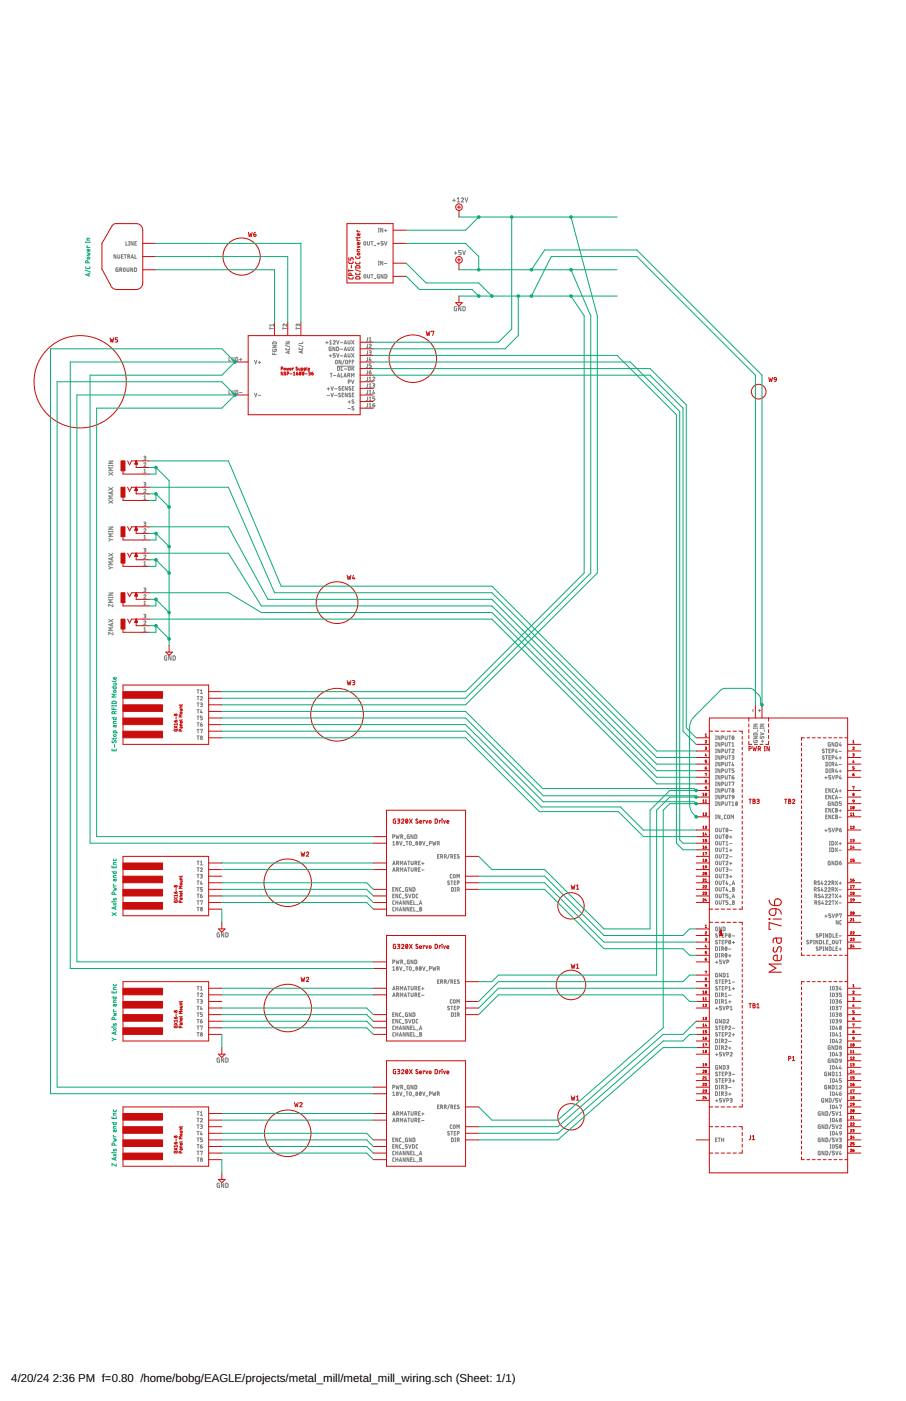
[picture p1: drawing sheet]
<svg xmlns="http://www.w3.org/2000/svg" width="279mm" height="432mm" viewBox="0 0 279 432" stroke-linecap="round" stroke-linejoin="round" font-family="sans-serif">
<defs><g id="words">
<g font-size="3.5">
<text x="3.5" y="425.9">4/20/24</text>
<text x="16.3" y="425.9">2:36 PM f=0.80 /home/bobg/EAGLE/projects/metal_mill/metal_mill_wiring.sch (Sheet: 1/1)</text>
</g>
</g></defs>
<g fill="none" stroke="#808080" stroke-width=".31">
<path d="M35.8 78.5v1.1l-.7-1.1v1.1M36.3 78.5v1l.3 .1 .3-.1v-1M37.5 79h.4M38 78.5h-.5v1.1h.5M38.3 78.5h.6M38.6 78.5v1.1M38.8 74.4v1.2h.5M39.4 79.1l.5-.1v-.4l-.5-.1v1.1M39.7 74.4h.3M39.7 75.6h.3M39.8 79.1l.2 .5M39.8 74.4v1.2"/>
<path d="M40.4 79.6l.4-1.1 .3 1.1M40.5 79.4h.6M41.1 74.4v1.2l-.7-1.2v1.2M41.6 75h.4M41.6 78.5v1.1h.5M42.1 74.4h-.5v1.2h.5M112.3 74.5l.5 .1v.8l-.2 .2-.4-.2zM113.3 74.4v.8l.3 .4 .3-.2 .1-1M114.4 74.4h.6M114.7 74.4v1.2M115.4 75.7h.5M116.3 75.1h.8"/>
<path d="M116.7 74.8v.7M116.7 71.5h.2M116.7 70.4h.2M116.8 70.4v1.1M118 70.4v1.1l-.6-1.1v1.1M118.2 74.4h-.7v.6l.7 .2-.2 .3-.5 .1M118.6 71.1h.7M118.6 74.4l.3 1.2 .4-1.2M118.9 70.7v.7M139.6 61.7h.8M140 61.3v.9M140.1 78h.8"/>
<path d="M140.5 77.6v.8M141 61.2l.4-.3v1.4M141 62.3h.7M142.2 77.2h-.7v.6h.4a.36 .36 0 0 1 .3 .3 .36 .36 0 0 1-.3 .4h-.4M142.2 61.2a.35 .35 0 0 1 .5-.2 .35 .35 0 0 1 .2 .5l-.7 .8h.8M142.7 77.2l.4 1.3 .4-1.3M143.4 60.9l.4 1.4 .5-1.4M36.4 82.6l-.6 .1 .1 1h.5v-.6h-.2M36.9 83.2l.6-.1v-.4l-.6-.1v1.1M37.3 83.2l.2 .5M38.1 82.6l.5 .1v.8l-.2 .2-.4-.3zM39.2 82.6v.9l.2 .2 .3-.2 .1-.9"/>
<path d="M40.9 82.6v1.1l-.6-1.1v1.1M41.5 82.6l.6 .2-.2 .9h-.4zM84.3 99.9v.6M88.4 99.9v.6l-.6-.5a.3 .3 0 0 0-.5 .1 .3 .3 0 0 0 .2 .4M112.4 84.7l.4 .1v.8l-.2 .1-.4-.3zM113.4 84.6v1l.2 .1 .3-.1 .1-1M114.4 84.6h.6M114.7 84.6v1.1M115.4 85.9h.5M116.7 81.7h.2M116.7 80.5h.2M116.8 80.5v1.2"/>
<path d="M117 84.6l-.6 .2 .1 .9h.5v-.6h-.2M118 80.5v1.2l-.6-1.2v1.2M118.1 84.6v1.1l-.6-1.1v1.1M118.6 81.2h.7M118.7 84.6l.6 .2-.2 .9h-.4zM140.8 94.5l-.7 .2 .2 1.1h.5v-.8h-.2M142.1 94.5v1.3l-.7-1.3v1.3M142.7 94.5l.7 .2-.1 1-.6 .1zM70.6 110.1v1.2h.5M71.6 110.1v1l.2 .1 .3-.1 .1-1M73.3 110.1l-.6 .2 .2 .9 .4 .1v-.7h-.1M73.9 110.8h.7"/>
<path d="M74.2 110.4v.8M78.4 111l.4 1.1 .4-1.1M79.6 111.7h.8M80 111.3v.8M83.2 101.2h1.1M83.2 100.9v.6M84.1 107.7l.1 .6 1-.1v-.5h-.6v.2M84.1 108.8v.5h1.1M84.1 106.5h1.1l-1.1 .7h1.1M84.2 105.5l.8-.1 .2 .6h-1.1zM84.3 100.2h-1.1l.3 .3M84.6 108.8v.5"/>
<path d="M87.3 101.2h1.1M87.3 100.9v.6M88 106.4l1.4 .6M88.2 107.3l.2 .5h.7l.2-.5M88.2 105.4h1.1l-1.1 .6h1.1M89 108.3v.6M89.3 108.2l-1.1 .4 1.1 .4M91.3 101.2h1.2M91.3 100.9v.6M91.8 100.2l.4-.3 .3 .6M91.8 100.4v-.4l-.3-.1-.2 .6M92.1 106.3l1.4 .5"/>
<path d="M92.2 107.2l.3 .5h.7l.1-.5M93.1 108.2v.6M93.3 108.1l-1.1 .4 1.1 .4M93.3 105.4v.5h-1.1M100.5 105.6h.7M100.8 105.2v.8M100.9 119.8h.7M101.3 119.5v.7M101.5 109.7h.8M101.7 106h.6M101.7 105.2l.3-.3v1.1M101.8 115.1h.6"/>
<path d="M101.9 109.3v.7M102.1 119.1l.3 1.2 .4-1.2M102.1 107l-.6 .1 .1 1h.5v-.7h-.2M102.1 115.1v1.1M102.8 105.2a.32 .32 0 0 1 .4-.3 .32 .32 0 0 1 .2 .4l-.6 .7h.6M102.8 115.8h.8M103.2 119.8h.8M103.3 107v1.1l-.6-1.1v1.1M103.4 109h-.6v.5h.5l.1 .2-.1 .4h-.5M103.5 111.1l.3-.1 .3 .3-.3 .8-.3-.1zM103.8 104.9l.4 1.1 .3-1.1M103.8 109l.4 1.1 .3-1.1"/>
<path d="M103.8 107l.6 .1-.1 1h-.5zM104 116.2l.4-1.1 .4 1.1M104.1 112.8h5.1M104.1 113.1l.6 .1-.2 1h-.4zM104.1 115.9h.6M105 119.2l-.5 .1 .4 .5a.3 .3 0 0 1 0 .5 .3 .3 0 0 1-.5-.2M105 105.6h.7M105 107.6h.7M105 109.7h.7M105.2 111v1.1l-.6-1.1v1.1M105.2 115.1v1.1h.5M105.5 119.6h.4"/>
<path d="M105.7 113.1l-.5 .2v.7l.5 .2M106 119.1h-.5v1.2h.5M106.1 116.2l.3-1.1 .4 1.1M106.2 106l.3-1.1 .4 1.1M106.2 108.1l.3-1.1 .4 1.1M106.2 110.1l.3-1.1 .4 1.1M106.2 110.9l-.6 1.4M106.2 113.7h.7M106.2 115.9h.5M106.2 105.8h.6M106.2 107.8h.6M106.2 109.8h.6"/>
<path d="M106.7 111.1l.5 .1-.1 .9-.5-.1zM107.1 119.1v1.2l-.6-1.2v1.2M107.3 115.7h.3M107.3 104.9l.1 1 .2 .1 .3-.1v-1M107.3 107l.1 .9 .2 .2 .3-.2v-.9M107.3 109l.1 .9 .2 .2 .3-.2v-.9M107.4 117.7l.6-.1v-.4l-.6-.1v1.1M107.5 113.1l.5 .1v.8l-.2 .2-.4-.3zM107.6 115.7l.3-.2-.1-.3-.5-.1v1.1M107.6 115.7l.3 .5M107.7 111.5h.5M108.1 119.2h-.4l-.1 .2 .5 .4a.27 .27 0 0 1 0 .4 .27 .27 0 0 1-.4 0l-.2-.1"/>
<path d="M108.2 111h-.5v1.1M108.4 104.9l.8 1.1M108.4 107l.8 1.1M108.4 109l.8 1.1M108.4 116.2v-1.1l.4 .6 .4-.6v1.1M108.4 117.1l.4 1.1 .4-1.1M108.5 113.1v1.1M108.6 111.5h.6M108.6 119.6h.4M108.8 113.5l.4 .7M109.2 119.1h-.6v1.2h.6M109.2 104.9l-.8 1.1"/>
<path d="M109.2 107l-.8 1.1M109.2 109l-.8 1.1M109.2 111h-.6v1.1M109.2 113.1l-.7 .6M113.4 104l-.1 1-.3 .2M113.4 106.1l-.1 .9-.3 .2M113.4 108.1l-.1 1-.3 .1M113.4 110.1l-.1 1-.3 .2M113.4 112.2l-.1 .9-.3 .2M113.4 114.2l-.1 .9-.3 .2M113.4 116.2l-.1 1-.3 .1M113.4 118.3l-.1 .9-.3 .2"/>
<path d="M113.9 106.3a.3 .3 0 0 1 .4-.2 .3 .3 0 0 1 .1 .5l-.5 .6h.6M113.9 108.1l.6 .2-.2 .3h-.3M113.9 114.7h.3a.3 .3 0 0 1 .3 .3 .3 .3 0 0 1-.3 .3 .3 .3 0 0 1-.3-.3zM113.9 105.2h.6M113.9 104.3l.3-.3v1.2M113.9 116.5l.3-.3v1.1M113.9 118.5l.3-.2v1.1M113.9 117.3h.6M113.9 119.4h.6M114.1 110.1l-.2 .9h.6M114.2 108.6l.3 .4-.6 .2M114.3 110.7v.6"/>
<path d="M114.4 114.2l-.5 .5M114.5 112.2h-.6v.4l.4 .1 .2 .2-.2 .4h-.4M115 116.5a.3 .3 0 0 1 .4-.3 .3 .3 0 0 1 .1 .5l-.5 .6h.6M115 118.3l.6 .1-.2 .3h-.3M115.3 118.7l.3 .3-.1 .3-.5 .1M70.6 120.3v1.1h.5M71.6 120.3v.9l.2 .2 .3-.2 .1-.9M73.3 120.3l-.6 .1 .2 1h.4v-.6h-.1M73.9 121h.7M78.4 121.2l.4 1.1 .4-1.1M79.6 121.9h.8M100.9 121.9h.7"/>
<path d="M102.1 121.2l.3 1.1 .4-1.1M103.2 121.9h.8M105 121.3h-.5l.4 .5a.3 .3 0 0 1 0 .5 .3 .3 0 0 1-.5-.2M105.5 121.7h.4M106 121.2h-.5v1.1h.5M107.1 121.2v1.1l-.6-1.1v1.1M107.3 123.9h.8M107.3 125.9h.8M107.7 123.5v.8M108.1 121.3l-.4-.1-.1 .2 .5 .4a.27 .27 0 0 1 0 .4 .27 .27 0 0 1-.4 0l-.2-.1M108.6 121.7h.4M109.1 123.3l-.4-.1-.1 .3 .4 .4a.3 .3 0 0 1 0 .4 .3 .3 0 0 1-.5-.1"/>
<path d="M109.1 125.3h-.4l-.1 .2 .4 .4a.3 .3 0 0 1 0 .5 .3 .3 0 0 1-.5-.2M109.2 121.2h-.6v1.1h.6M113.4 120.3l-.1 .9-.3 .2M113.4 122.3l-.1 1-.3 .1M113.4 124.4l-.1 .9-.3 .2M113.9 121.4h.6M113.9 120.5l.3-.2v1.1M113.9 122.6l.3-.3v1.1M113.9 124.6l.3-.2v1.1M113.9 123.4h.6M113.9 125.5h.6M115 124.8l.6 .3"/>
<path d="M115 124.8l.2 .7 .4-.3M115.2 120.3l-.2 .9h.6M115.4 120.9v.5M115.5 124.4l-.5 .4M115.6 122.3h-.6v.5l.6 .3-.2 .3h-.4M115.6 125.1v.1M33.5 143.4v.3M33.5 145.6l1.3 .9M33.5 143.5h1.3M33.5 142.1h1.3l-1.3 .7h1.3M33.5 154.2l1.3 .9M33.5 150.2l1.3 .9"/>
<path d="M34.5 151.6v.7M34.8 143.4v.3M34.8 145.6l-1.3 .9M34.8 144.2h-1.3l.7 .4-.7 .5h1.3M34.8 154.2l-1.3 .9M34.8 152.9h-1.3l.7 .4-.7 .4h1.3M34.8 151.5l-1.3 .4 1.3 .5M34.8 150.2l-1.3 .9M44.4 142.9a.31 .31 0 0 1 .4-.3 .31 .31 0 0 1 .1 .5l-.5 .6h.6M44.4 140.6l.6 .2-.1 .2-.4 .1M44.4 151a.31 .31 0 0 1 .4-.2 .31 .31 0 0 1 .1 .5l-.5 .6h.6M44.4 148.7l.6 .2-.2 .3h-.3"/>
<path d="M44.4 144.9l.3-.2v1.1M44.4 153l.3-.2v1.1M44.4 145.8h.6M44.4 153.9h.6M44.7 141.1l.3 .4-.6 .2M44.7 149.2l.3 .4-.6 .2M33.5 163.7v.3M33.5 174.6l.6 .4M33.5 170.6l1.3 .8M33.5 165.9l.6 .4M33.5 163.8h1.3M33.5 162.4h1.3l-1.3 .8h1.3"/>
<path d="M34.1 175l-.6 .4M34.1 175h.7M34.1 166.3l-.6 .5M34.1 166.3h.7M34.5 171.9v.7M34.8 163.7v.3M34.8 173.2h-1.3l.7 .4-.7 .5h1.3M34.8 171.8l-1.3 .4 1.3 .5M34.8 170.6l-1.3 .8M34.8 164.5h-1.3l.7 .5-.7 .4h1.3M44.4 171.3a.31 .31 0 0 1 .4-.2 .31 .31 0 0 1 .1 .5l-.5 .6h.6M44.4 169l.6 .2-.2 .3h-.3"/>
<path d="M44.4 163.2a.31 .31 0 0 1 .4-.2 .31 .31 0 0 1 .1 .4l-.5 .7h.6M44.4 160.9l.6 .2-.2 .3h-.3M44.4 165.2l.3-.2v1.1M44.4 173.4l.3-.3v1.1M44.4 174.2h.6M44.4 166.1h.6M44.7 169.5l.3 .4-.6 .3M44.7 161.4l.3 .4-.6 .2M33.5 184v.3M33.5 190.9l1.3 .8M33.5 184.1h1.3M33.5 182.8h1.3l-1.3 .7h1.3"/>
<path d="M34.5 192.2v.7M34.8 186.2v.8l-1.3-.8v.8M34.8 194.9v.7l-1.3-.7v.7M34.8 184v.3M34.8 193.5h-1.3l.7 .4-.7 .5h1.3M34.8 192.1l-1.3 .5 1.3 .4M34.8 190.9l-1.3 .8M34.8 184.8h-1.3l.7 .5-.7 .4h1.3M44.4 191.6a.31 .31 0 0 1 .4-.2 .31 .31 0 0 1 .1 .5l-.5 .6h.6M44.4 189.4l.6 .1-.5 .4M44.4 183.5a.31 .31 0 0 1 .4-.2 .31 .31 0 0 1 .1 .5l-.5 .6h.6M44.4 181.2l.6 .2-.2 .3h-.3"/>
<path d="M44.4 193.7l.3-.3v1.1M44.4 185.5l.3-.2v1.1M44.4 194.5h.6M44.4 186.4h.6M44.7 189.9l.3 .3-.6 .3M44.7 181.7l.3 .4-.6 .3M51.4 202.1l-.7 .2 .2 1.1 .5 .1v-.8h-.2M52.7 202.1v1.4l-.7-1.4v1.4M53.4 202.1l.7 .3v.8l-.3 .2-.4 .1zM60.8 212.6h.6M60.8 214.6h.6M60.8 216.7h.6"/>
<path d="M60.8 218.7h.6M61.1 212.6v1.1M61.1 214.6v1.2M61.1 216.7v1.1M61.1 218.7v1.1M61.8 214.9a.31 .31 0 0 1 .4-.3 .31 .31 0 0 1 .1 .5l-.5 .7h.6M61.8 216.7l.6 .2-.2 .3M61.8 212.9l.3-.3v1.1M61.8 213.7h.6M61.9 217.2h.3M62 218.7l-.2 .9h.6M62.1 217.2l.3 .4-.6 .2"/>
<path d="M62.2 219.3v.5M232.2 218.6v.8M233.8 219h.8M234.2 218.6v.8M60.8 226.8h.6M60.8 220.7h.6M60.8 222.8h.6M60.8 224.8h.6M61.1 220.7v1.1M61.1 222.8v1.1M61.1 224.8v1.1M61.1 226.8v1.1"/>
<path d="M61.8 223.3h.4a.31 .31 0 0 1 .2 .3 .31 .31 0 0 1-.3 .3 .31 .31 0 0 1-.3-.3zM61.8 224.9l.6-.1-.3 1.1M62.3 222.8l-.5 .5M62.4 220.7h-.6v.5l.6 .3v.3h-.6M220.7 227.9h.2M220.7 226.8h.2M220.7 230h.2M220.7 228.9h.2M220.7 232h.2M220.7 230.9h.2M220.7 234h.2M220.7 232.9h.2"/>
<path d="M220.7 236.1h.2M220.7 234.9h.2M220.7 238.1h.2M220.7 237h.2M220.7 239h.2M220.8 226.8v1.1M220.8 228.9v1.1M220.8 230.9v1.1M220.8 232.9v1.1M220.8 234.9v1.2M220.8 237v1.1M220.8 239v1.1"/>
<path d="M222 226.8v1.1l-.6-1.1v1.1M222 228.9v1.1l-.6-1.1v1.1M222 230.9v1.1l-.6-1.1v1.1M222 232.9v1.1l-.6-1.1v1.1M222 234.9v1.2l-.6-1.2v1.2M222 237v1.1l-.6-1.1v1.1M222 239v1.1l-.6-1.1v1.1M222.6 227.4l.5-.1v-.4l-.5-.1v1.1M222.6 229.5l.5-.1v-.4l-.5-.1v1.1M222.6 231.5l.5-.1v-.4l-.5-.1v1.1M222.6 233.5l.5-.1v-.4l-.5-.1v1.1M222.6 235.6l.5-.1v-.4l-.5-.2v1.2"/>
<path d="M222.6 237.6l.5-.1v-.4l-.5-.1v1.1M222.6 239.6l.5-.1v-.4l-.5-.1v1.1M223.6 226.8v.8l.3 .3 .3-.1 .1-1M223.6 228.9v.8l.3 .3 .3-.2 .1-.9M223.6 230.9v.8l.3 .3 .3-.2 .1-.9M223.6 232.9v.8l.3 .3 .3-.1 .1-1M223.6 234.9v.9l.3 .3 .3-.2 .1-1M223.6 237v.8l.3 .3 .3-.2 .1-.9M223.6 239v.8l.3 .3 .3-.1 .1-1M224.7 226.8h.6M224.7 228.9h.6M224.7 230.9h.6"/>
<path d="M224.7 232.9h.6M224.7 234.9h.6M224.7 237h.6M224.7 239h.6M225 226.8v1.1M225 228.9v1.1M225 230.9v1.1M225 232.9v1.1M225 234.9v1.2M225 237v1.1M225 239v1.1M225.7 231.1a.31 .31 0 0 1 .5-.2 .31 .31 0 0 1 .1 .5l-.6 .6h.7"/>
<path d="M225.7 232.9l.7 .2-.5 .3M225.7 239.5h.4a.31 .31 0 0 1 .3 .4 .31 .31 0 0 1-.4 .2 .31 .31 0 0 1-.3-.3zM225.7 230h.7M225.7 229.1l.3-.2v1.1M225.9 226.9l.1-.1a.48 .48 0 0 1 .4 .6 .48 .48 0 0 1-.6 .4zM226 234.9l-.3 .9h.7M226 233.4l.4 .4-.7 .2M226.2 235.6v.5M226.2 239l-.5 .5M226.3 227.1l-.5 .6M226.4 237h-.7v.5h.5l.2 .2-.2 .4h-.5M232.4 228.2l.1 .6 1-.1v-.5h-.6v.2"/>
<path d="M232.4 224.4h1.1M232.4 223.2h1.1l-1.1 .6h1.1M232.4 224.3v.3M232.4 227.1h1.1l-1.1 .6h1.1M232.5 226l.8-.1 .2 .6h-1.1zM233.5 224.3v.3M233.7 225v.4M234.4 227v.6h.5v-.5l.3-.1 .3 .1 .1 .5M234.4 224.3v.3M234.4 225.8l1.2 .4-1.2 .3M234.4 224.4h1.2M234.4 223.2h1.2l-1.2 .6h1.2"/>
<path d="M234.8 228.5h.7M235.1 228.1v.7M235.6 224.3v.3M235.7 225v.4M254.1 231a.27 .27 0 0 0-.4-.1 .27 .27 0 0 0 0 .5l.4 .1a.3 .3 0 0 1 0 .5 .3 .3 0 0 1-.5-.1M254.1 233a.28 .28 0 0 0-.4 0 .28 .28 0 0 0 0 .4l.4 .2a.3 .3 0 0 1 0 .5 .3 .3 0 0 1-.5-.2M254.4 239.7h.7M254.6 230.9h.6M254.6 232.9h.6M254.7 234.9l.6 .2-.2 1h-.4zM254.7 237l.6 .2-.2 .9h-.4zM254.7 239.3v.8"/>
<path d="M254.9 230.9v1.1M254.9 232.9v1.1M255.6 233.4h.4M255.6 231.4h.4M255.8 236.1h.3M255.8 234.9h.3M255.8 238.1h.3M255.8 237h.3M255.9 234.9v1.2M255.9 237v1.1M256 228.9l-.6 .1 .2 1h.4v-.6h-.2M256.1 230.9h-.5v1.1h.5"/>
<path d="M256.1 232.9h-.5v1.1h.5M256.2 239h-.6v.5h.5l.1 .3-.1 .3h-.5M256.6 235.6h.3M256.6 237.6h.3M256.6 231.5l.6-.1v-.4l-.6-.1v1.1M256.6 233.5l.6-.1v-.4l-.6-.1v1.1M256.6 239l.4 1.1 .4-1.1M256.9 235.6l.3-.4-.6-.3v1.2M256.9 237.6l.3-.4-.6-.2v1.1M256.9 235.6l.3 .5M256.9 237.6l.3 .5M257.2 228.9v1.1l-.6-1.1v1.1"/>
<path d="M257.7 228.9l.6 .1-.1 1h-.5zM257.8 239.6l.6-.1v-.4l-.6-.1v1.1M257.9 234.9l-.3 .9h.7M257.9 230.9l-.3 .9h.7M257.9 232.9l-.3 .9h.7M257.9 237l-.3 .8h.7M258.1 231.5v.5M258.1 233.5v.5M258.1 235.6v.5M258.1 237.6v.5M258.7 231.6h.8M258.7 233.6h.8"/>
<path d="M258.7 235.6h.8M258.7 237.7h.8M259.1 228.9l-.2 .8h.6M259.1 233.2v.8M259.1 237.3v.7M259.1 239l-.2 .9h.6M259.3 229.5v.5M259.3 239.6v.5M121.1 257.9l.6-.1v-.4l-.6-.1v1.1M121.1 259.6l.3-.3v1.2M122.1 257.3l.3 1.1 .2-.7 .3 .7 .2-1.1M123.3 259.3l.3 1.2 .4-1.2"/>
<path d="M123.6 257.9l.5-.1v-.4l-.5-.1v1.1M124 257.9l.2 .5M124.6 258.6h.5M125.2 259.3h.6M125.5 259.3v1.2M126.2 257.3l-.6 .2 .2 .9h.4v-.6h-.2M126.3 259.4h.4l.2 .3-.3 .7-.4-.3zM127.4 257.3v1.1l-.7-1.1v1.1M127.9 257.3l.6 .2-.1 .9h-.5zM129.4 259.4h.1a.51 .51 0 0 1 .4 .5 .51 .51 0 0 1-.5 .5zM129.9 259.6l-.6 .6M130.3 259.3l.4 1.2 .4-1.2"/>
<path d="M132.4 259.9l.6-.1v-.4l-.6-.1v1.2M133.4 259.3l.3 1.2 .2-.8 .3 .8 .2-1.2M134.9 259.9h.3M135.2 259.9l.2-.1v-.4l-.5-.1v1.2M135.3 259.9l.2 .6M220.7 240.1h.2M220.7 242.2h.2M220.7 241h.2M220.7 244.2h.2M220.7 243.1h.2M220.7 246.2h.2M220.7 245.1h.2"/>
<path d="M220.7 248.3h.2M220.7 247.1h.2M220.7 252.3h.2M220.7 251.2h.2M220.8 255.3h.4l.1 .3-.3 .8-.3-.3zM220.8 259.4h.4l.1 .3-.3 .7-.3-.3zM220.8 257.4h.4l.1 .2-.3 .8-.3-.3zM220.8 241v1.2M220.8 243.1v1.1M220.8 245.1v1.1M220.8 247.1v1.2M220.8 251.2v1.1"/>
<path d="M221.8 255.3v.9l.2 .2 .4-.2v-.9M221.8 259.3v1l.2 .1 .4-.1v-1M221.8 257.3v.9l.2 .2 .4-.2v-.9M222 241v1.2l-.6-1.2v1.2M222 243.1v1.1l-.6-1.1v1.1M222 245.1v1.1l-.6-1.1v1.1M222 247.1v1.2l-.6-1.2v1.2M222 251.2v1.1l-.6-1.1v1.1M222.5 252.5h.5M222.6 241.7l.5-.1v-.4l-.5-.2v1.2M222.6 243.7l.5-.1v-.4l-.5-.1v1.1M222.6 245.7l.5-.1v-.4l-.5-.1v1.1"/>
<path d="M222.6 247.8l.5-.2v-.3l-.5-.2v1.2M222.9 255.3h.6M222.9 259.3h.6M222.9 257.3h.6M223.2 255.3v1.1M223.2 257.3v1.1M223.2 259.3v1.2M223.6 241v.9l.3 .2 .3-.1 .1-1M223.6 243.1v.8l.3 .3 .3-.2 .1-.9M223.6 245.1v.8l.3 .3 .3-.2 .1-.9M223.6 247.1v.8l.3 .3 .3-.1 .1-1M223.9 259.6l.3-.3v1.2"/>
<path d="M223.9 251.2l-.5 .3v.7l.5 .1M224 255.3h.1a.52 .52 0 0 1 .4 .5 .52 .52 0 0 1-.5 .5zM224 257.4l.1-.1a.52 .52 0 0 1 .4 .6 .52 .52 0 0 1-.5 .4zM224.4 251.3h.4l.1 .2-.2 .8-.4-.3zM224.4 255.5l-.5 .6M224.4 257.6l-.5 .6M224.7 241h.6M224.7 243.1h.6M224.7 245.1h.6M224.7 247.1h.6M225 255.9h.7M225 258h.7"/>
<path d="M225 241v1.2M225 243.1v1.1M225 245.1v1.1M225 247.1v1.2M225.4 257.6v.8M225.4 252.3v-1.1l.4 .6 .4-.6v1.1M225.7 247.4l.3-.3v1.2M225.7 241.2l.7-.2-.4 1.2M225.7 248.3h.7M225.8 245.2h.5l.1 .5h-.6zM226.4 245.7l-.5 .5M227 247.2h.1a.51 .51 0 0 1 .4 .5 .51 .51 0 0 1-.5 .5z"/>
<path d="M227.4 247.4l-.5 .6M254.4 255.9h.7M254.7 243.6h.3M254.7 245.6h.3M254.7 249.7h.3M254.7 251.7h.3M254.7 255.6v.7M255.1 243.1h-.4v1.1h.4M255.1 245.1h-.4v1.1h.4M255.1 251.2h-.4v1.1h.4M255.1 249.2h-.4v1.1h.4M255.8 259.3h.2"/>
<path d="M255.9 259.3v1.2M256 247.1l-.6 .2 .2 .9 .4 .1v-.7h-.2M256.2 255.3h-.6v.5h.5l.1 .2-.1 .4h-.5M256.2 243.1v1.1l-.6-1.1v1.1M256.2 245.1v1.1l-.6-1.1v1.1M256.2 249.2v1.1l-.6-1.1v1.1M256.2 251.2v1.1l-.6-1.1v1.1M256.5 259.3l.6 .2-.2 .9-.4 .1zM256.6 255.3l.4 1.1 .4-1.1M257.2 247.1v1.2l-.6-1.2v1.2M257.2 243.1l-.5 .2 .1 .8 .4 .1M257.2 245.1l-.5 .3 .1 .7 .4 .1"/>
<path d="M257.2 249.2l-.5 .2 .1 .7 .4 .2M257.2 251.2l-.5 .3 .1 .7 .4 .1M257.6 244.2l.4-1.1 .3 1.1M257.6 246.2l.4-1.1 .3 1.1M257.6 259.3l.7 1.2M257.7 243.9h.5M257.7 246h.5M257.7 249.2l.6 .2-.3 .3 .3 .2-.2 .4h-.4zM257.7 251.2l.6 .2-.3 .3 .3 .2-.2 .4h-.4zM257.7 249.7h.3M257.7 251.7h.3M257.7 247.1l.6 .2-.1 .9-.5 .1z"/>
<path d="M257.8 255.9l.6-.1v-.4l-.6-.1v1.1M258.3 259.3l-.7 1.2M258.7 243.8h.8M258.7 245.8h.8M258.7 249.9h.8M258.7 251.9h.8M258.9 255.8h.4l.2 .2M258.9 255.8l.1 .5h.4l.1-.2M259.1 243.4v.7M259.1 249.5v.7M259.1 259.7v.7M259.4 255.3l-.5 .5"/>
<path d="M259.5 247.1h-.6v.5l.6 .2-.1 .4-.5 .1M259.5 256v.1M60.8 267.5h.6M60.8 271.5h.6M60.8 275.6h.6M60.8 265.4h.6M60.8 269.5h.6M60.8 273.6h.6M60.8 277.6h.6M60.8 279.7h.6M61.1 265.4v1.2M61.1 267.5v1.1"/>
<path d="M61.1 269.5v1.1M61.1 271.5v1.1M61.1 273.6v1.1M61.1 275.6v1.1M61.1 277.6v1.1M61.1 279.7v1.1M61.8 267.7a.3 .3 0 0 1 .4-.2 .3 .3 0 0 1 .1 .4l-.5 .7h.6M61.8 269.5l.6 .1-.2 .4M61.8 276.1h.4a.31 .31 0 0 1 .2 .3 .31 .31 0 0 1-.3 .3 .31 .31 0 0 1-.3-.3zM61.8 266.6h.6M61.8 277.7l.6-.1-.3 1.1M61.8 265.7l.3-.3v1.2"/>
<path d="M61.9 270h.3M62 271.5l-.2 .9h.6M62.1 270l.3 .4-.6 .2M62.2 272.1v.5M62.3 275.6l-.5 .5M62.4 273.6h-.6v.4l.5 .1 .1 .2-.1 .4h-.5M121.1 260.5h.6M121.1 276.1h.4M121.1 274h.4M121.1 268.6l.4-1.1 .4 1.1M121.1 266.6l.4-1.2 .4 1.2M121.2 268.3h.6"/>
<path d="M121.2 266.3h.6M121.6 277.6l-.5 .3 .1 .8h.4M121.6 279.7l-.5 .2 .1 .8 .4 .1M121.6 275.6h-.5v1.1h.5M121.6 273.6h-.5v1.1h.5M122.1 278.1h.6M122.1 277.6v1.1M122.1 279.7v1.1M122.3 268.1l.6-.1v-.4l-.6-.1v1.1M122.3 266l.6-.1v-.4l-.6-.1v1.2M122.7 273.6v1.1l-.6-1.1v1.1M122.7 275.6v1.1l-.6-1.1v1.1"/>
<path d="M122.7 277.6v1.1M122.7 279.7v1.1M122.7 268.1l.2 .5M122.7 266l.2 .6M123.1 278.7l.4-1.1 .4 1.1M123.2 278.4h.6M123.4 266.6v-1.2l.4 .6 .4-.6v1.2M123.4 268.6v-1.1l.4 .6 .4-.6v1.1M123.7 273.6l-.5 .2 .1 .8 .4 .1M123.7 275.6l-.5 .2 .1 .8 .4 .1M124.1 276.8h.5M124.1 274.8h.5"/>
<path d="M124.4 260.6h.4M124.7 268.6l.3-1.1 .4 1.1M124.7 266.6l.3-1.2 .4 1.2M124.8 268.3h.5M124.8 266.3h.5M124.9 277.6v1.1l-.6-1.1v1.1M124.9 279.7v1.1l-.6-1.1v1.1M125.6 275.6h-.6v.5h.5l.1 .2-.1 .4h-.5M125.6 273.6l-.6 .1 .2 1h.4v-.7h-.1M125.7 267.5h.7M125.7 265.4h.7M126 275.6l.4 1.1 .4-1.1"/>
<path d="M126 265.4v1.2M126 267.5v1.1M126.1 277.6v1.1l-.6-1.1v1.1M126.1 279.7v1.1l-.6-1.1v1.1M126.7 278.1h.3M126.8 267.5v.8l.2 .3 .4-.2v-.9M126.8 265.4v.8l.2 .3 .4-.1v-1M126.8 273.6v1.1l-.6-1.1v1.1M127.2 277.6h-.5v1.1h.5M127.2 279.7h-.5v1.1h.5M127.2 275.6l.6 .2v.7l-.3 .2h-.3zM127.3 260.6h.5"/>
<path d="M127.4 273.6l.6 .1v.8l-.3 .2h-.3zM127.6 277.6v1.1h.5M127.6 279.7v1.1h.5M128 268.1l.5-.1v-.4l-.5-.1v1.1M128 266l.5-.1v-.4l-.5-.1v1.2M128.4 268.1l.2 .5M128.4 266l.2 .6M128.5 278.8h.5M128.8 275.6l-.5 .2 .1 .7 .4 .2M129.1 267.9h.4M129.1 265.9h.4M129.3 278.7l.4-1.1 .4 1.1"/>
<path d="M129.4 278.4h.6M129.5 279.7h.5l-.2 .4 .3 .3-.2 .3-.4 .1zM129.6 267.5h-.5v1.1h.5M129.6 265.4h-.5v1.2h.5M130 268.1h.8M130 266.1h.8M130.4 265.7v.8M131.4 260.6h.5M134.9 263.9h.4M135.4 263.4h-.5v1.1h.5M135.9 264l.5-.1v-.4l-.5-.1v1.1M136.3 264l.2 .5"/>
<path d="M137 264l.6-.1v-.4l-.6-.1v1.1M137.4 264l.2 .5M138.6 263.3l-.5 1.3M138.6 271.6l-.4-.1-.2 .3 .6 .5a.31 .31 0 0 1-.2 .4 .31 .31 0 0 1-.4-.2M139 271.5h.6M139 264l.6-.1v-.4l-.6-.1v1.1M139.2 273.6l.6 .1v.8l-.3 .2h-.3zM139.3 271.5v1.1M139.3 269.5l-.4 .2v.8l.4 .1M139.4 264l.3 .5M139.9 269.6l.2-.1 .3 .3-.3 .8-.3-.3zM140.1 272h.3"/>
<path d="M140.2 263.9h.3M140.3 273.6h.2M140.3 274.7h.2M140.4 273.6v1.1M140.6 271.5h-.5v1.1h.5M140.7 263.4h-.5v1.1h.5M140.9 270.6v-1.1l.4 .6 .3-.6v1.1M141 274.2l.6-.1v-.4l-.6-.1v1.1M141 272.1l.6-.1v-.4l-.6-.1v1.1M141.4 274.2l.2 .5M141.6 263.5h-.5l.4 .6a.3 .3 0 0 1 0 .4 .3 .3 0 0 1-.5-.1M220.8 263.5l.2-.1 .3 .3-.3 .8-.3-.3z"/>
<path d="M220.8 267.5h.4l.1 .3-.3 .8-.3-.3zM220.8 271.6l.2-.1 .3 .3-.3 .8-.3-.3zM220.8 275.7l.2-.1 .3 .3-.3 .8-.3-.3zM220.8 261.4h.4l.1 .3-.3 .8-.3-.3zM220.8 265.5h.4l.1 .2-.3 .8-.3-.3zM220.8 269.6l.2-.1 .3 .3-.3 .8-.3-.3zM220.8 273.6h.2l.3 .3-.3 .8-.3-.3zM220.8 277.7l.2-.1 .3 .3-.3 .8-.3-.3zM221.8 263.4v.9l.2 .2 .4-.2v-.9M221.8 267.5v.9l.2 .2 .4-.2v-.9M221.8 271.5v1l.2 .1 .4-.1v-1M221.8 275.6v.9l.2 .2 .4-.2v-.9"/>
<path d="M221.8 261.4v.9l.2 .2 .4-.2v-.9M221.8 265.4v1l.2 .1 .4-.1v-1M221.8 269.5v.9l.2 .2 .4-.2v-.9M221.8 273.6v.9l.2 .2 .4-.2v-.9M221.8 277.6v1l.2 .1 .4-.1v-1M222.9 263.4h.6M222.9 267.5h.6M222.9 271.5h.6M222.9 275.6h.6M222.9 261.4h.6M222.9 265.4h.6M222.9 269.5h.6"/>
<path d="M222.9 273.6h.6M222.9 277.6h.6M223.2 261.4v1.1M223.2 263.4v1.1M223.2 265.4v1.2M223.2 267.5v1.1M223.2 269.5v1.1M223.2 271.5v1.1M223.2 273.6v1.1M223.2 275.6v1.1M223.2 277.6v1.1M223.9 263.7a.3 .3 0 0 1 .4-.3 .3 .3 0 0 1 .1 .5l-.5 .6h.6"/>
<path d="M223.9 267.5l.6 .2-.1 .2h-.4M223.9 265.7a.3 .3 0 0 1 .4-.3 .3 .3 0 0 1 .1 .5l-.5 .7h.6M223.9 269.5l.6 .2-.1 .3h-.4M223.9 261.6l.3-.2v1.1M223.9 260.5h.6M223.9 262.5h.6M224.1 271.5l-.2 .9h.6M224.1 273.6l-.2 .8h.6M224.2 267.9l.3 .4-.6 .3M224.2 270l.3 .4-.6 .2M224.3 272.1v.5M224.3 274.2v.5"/>
<path d="M224.5 275.6h-.6v.5h.4l.2 .2-.2 .4h-.4M224.5 277.6h-.6v.5h.4l.2 .3-.2 .3h-.4M224.9 272.8h.5M224.9 276.8h.5M224.9 274.8h.5M224.9 278.8h.5M225 260h.7M225 264.1h.7M225 268.1h.7M225 262h.7M225 266.1h.7M225 270.2h.7"/>
<path d="M225.4 261.7v.7M225.4 265.7v.8M225.4 269.8v.8M225.8 272.6l.4-1.1 .3 1.1M225.8 276.7l.4-1.1 .3 1.1M225.9 272.4h.5M225.9 276.4h.5M225.9 273.6l.6 .1-.3 .3 .3 .3-.1 .3-.5 .1zM225.9 277.6l.6 .2-.3 .3 .3 .3-.1 .3h-.5zM225.9 274h.3M225.9 278.1h.3M251.1 272.1l.6-.1v-.4l-.6-.1v1.1"/>
<path d="M251.1 274.2l.6-.1v-.4l-.6-.1v1.1M251.3 276.2h.3M251.3 278.2h.3M251.5 272.1l.2 .5M251.5 274.2l.2 .5M251.6 276.2l.3-.2-.1-.3-.5-.1v1.1M251.6 278.2l.3-.2-.1-.3-.5-.1v1.1M251.7 276.2l.2 .5M251.7 278.2l.2 .5M252.7 271.6l-.4-.1-.1 .3 .5 .4a.27 .27 0 0 1 0 .4 .27 .27 0 0 1-.4 0l-.1-.1M252.7 273.6h-.4l-.1 .2 .5 .4a.27 .27 0 0 1 0 .4 .27 .27 0 0 1-.4 0l-.1-.1M252.9 275.7l-.4-.1-.1 .2 .5 .5a.31 .31 0 0 1-.2 .4 .31 .31 0 0 1-.4-.2"/>
<path d="M252.9 277.7l-.4-.1-.1 .3 .5 .5a.31 .31 0 0 1-.2 .4 .31 .31 0 0 1-.4-.2M253.5 271.5l-.3 .9h.7M253.5 273.6l-.3 .8h.7M253.7 272.1v.5M253.7 274.2v.5M253.7 275.6l-.3 .9h.6M253.7 277.6l-.3 .9h.6M253.9 276.2v.5M253.9 278.2v.5M254.3 271.8a.3 .3 0 0 1 .4-.3 .3 .3 0 0 1 .1 .5l-.5 .6h.6M254.3 273.8a.3 .3 0 0 1 .4-.2 .3 .3 0 0 1 .1 .4l-.5 .7h.6M254.5 275.8a.3 .3 0 0 1 .4-.2 .3 .3 0 0 1 .1 .5l-.5 .6h.6"/>
<path d="M254.5 277.9a.3 .3 0 0 1 .4-.3 .3 .3 0 0 1 .1 .5l-.5 .6h.6M255.4 271.8a.3 .3 0 0 1 .4-.3 .3 .3 0 0 1 .1 .5l-.5 .6h.6M255.4 273.8a.3 .3 0 0 1 .4-.2 .3 .3 0 0 1 .1 .4l-.5 .7h.6M255.6 275.8a.31 .31 0 0 1 .4-.2 .31 .31 0 0 1 .1 .5l-.5 .6h.6M255.6 277.9a.31 .31 0 0 1 .4-.3 .31 .31 0 0 1 .1 .5l-.5 .6h.6M255.8 260.5h.2M255.8 261.4h.2M255.8 262.5h.2M255.9 261.4v1.1M256 265.4l-.6 .2 .2 .9 .4 .1v-.7h-.2M256.5 261.4l.6 .2-.2 .9h-.4zM256.6 272.1h.3"/>
<path d="M256.6 274.2h.3M256.6 275.6h.6M256.6 277.6h.6M256.9 272.1l.3-.3-.6-.3v1.1M256.9 274.2l.3-.4-.6-.2v1.1M256.9 272.1l.3 .5M256.9 274.2l.3 .5M256.9 275.6v1.1M256.9 277.6v1.1M257.2 265.4v1.2l-.6-1.2v1.2M257.6 261.4l.7 1.1M257.6 271.5l.7 1.1"/>
<path d="M257.6 273.6l.7 1.1M257.6 275.6l.7 1.1M257.6 277.6l.7 1.1M257.7 265.4l.6 .2-.1 .9-.5 .1zM258.3 261.4l-.7 1.1M258.3 271.5l-.7 1.1M258.3 273.6l-.7 1.1M258.3 275.6l-.7 1.1M258.3 277.6l-.7 1.1M258.7 260h.8M258.7 262h.8M258.7 272.2h.8"/>
<path d="M258.7 274.2h.8M258.7 276.3h.8M258.7 278.3h.8M258.9 265.9h.3a.31 .31 0 0 1 .3 .4 .31 .31 0 0 1-.3 .2 .31 .31 0 0 1-.3-.3zM259.1 271.8v.8M259.1 275.9v.7M259.4 265.4l-.5 .5M67.7 287.5l-.7 .2 .1 1.1h.6v-.7h-.2M69 287.5v1.3l-.7-1.3v1.3M69.6 287.5l.7 .2v.7l-.2 .4h-.5zM121.1 296.5h.5l.1-.5-.6-.1v1.1M121.1 298.2l.3-.3v1.1"/>
<path d="M121.1 299h.6M122.1 280.1h.6M122.1 295.9l.3 1.1 .2-.7 .3 .7 .2-1.1M123.1 280.8l.4-1.1 .4 1.1M123.2 280.5h.6M123.3 297.9l.3 1.1 .4-1.1M123.6 296.5h.4l.1-.5-.5-.1v1.1M124 296.5l.2 .5M124.4 299.2h.4M124.6 297.1h.5M125.2 297.9h.6M125.5 297.9v1.1"/>
<path d="M126.2 295.9l-.6 .2 .2 .9h.4v-.6h-.2M126.3 298l.3-.1 .3 .3-.3 .8-.4-.3zM126.7 280.1h.3M127.3 299.2h.5M127.4 295.9v1.1l-.7-1.1v1.1M127.9 295.9l.6 .2-.1 .9h-.5zM128.5 280.9h.5M129.4 298h.1a.51 .51 0 0 1 .4 .5 .51 .51 0 0 1-.5 .5zM129.5 280.1h.3M129.9 298.2l-.6 .6M130.3 297.9l.4 1.1 .4-1.1M131.4 299.2h.5"/>
<path d="M132.4 298.6l.5-.1 .1-.5-.6-.1v1.1M133.4 297.9l.3 1.1 .2-.7 .3 .7 .2-1.1M134.9 298.6h.3M135.2 298.6l.2-.2v-.4l-.5-.1v1.1M135.3 298.6l.2 .4M220.7 291.8l.4 .1 .2 .2-.2 .8h-.4zM220.7 293.9h.4l.2 .3-.2 .8h-.4zM220.7 296.6h.7M221 296.2v.8M221.2 287.9l-.3-.1-.2 .2 .6 .5a.31 .31 0 0 1-.2 .4 .31 .31 0 0 1-.4-.2M221.2 289.9l-.3-.1-.2 .2 .5 .4a.31 .31 0 0 1-.1 .5 .31 .31 0 0 1-.4-.1M221.3 285.7l-.6 .2 .1 1h.5v-.7h-.2"/>
<path d="M221.3 300l-.6 .1 .1 1h.5v-.6h-.2M221.7 287.8h.6M221.7 289.8h.6M221.8 291.8h.2M221.8 292.9h.2M221.8 293.9h.2M221.8 295h.2M221.9 291.8v1.1M221.9 293.9v1.1M222 287.8v1.1M222 289.8v1.1M222.5 285.7v1.2l-.7-1.2v1.2"/>
<path d="M222.5 300v1.1l-.7-1.1v1.1M222.5 292.5l.4-.1 .2-.4-.6-.2v1.1M222.5 294.5h.4l.2-.5-.6-.1v1.1M222.5 295.9h-.6v.5l.6 .3-.1 .3h-.5M222.7 288.3h.4M222.7 290.3h.4M222.9 292.5l.2 .4M222.9 294.5l.2 .5M222.9 295.9l.4 1.1 .4-1.1M223 285.7l.6 .2v.8l-.3 .2h-.3zM223 300l.6 .2-.2 .9h-.4zM223.2 287.8h-.5v1.1h.5"/>
<path d="M223.2 289.8h-.5v1.1h.5M223.7 288.4l.5-.1v-.4l-.5-.1v1.1M223.7 290.4l.5-.1v-.4l-.5-.1v1.1M223.7 291.9h.1a.52 .52 0 0 1 .4 .5 .52 .52 0 0 1-.5 .5zM223.7 293.9h.1a.52 .52 0 0 1 .4 .5 .52 .52 0 0 1-.5 .5zM224.1 296.5h.5l.1-.5-.6-.1v1.1M224.2 292.1l-.6 .6M224.2 294.1l-.6 .6M224.7 292.5h.7M224.7 294.6h.7M224.9 287.8a.51 .51 0 0 1 .4 .5 .51 .51 0 0 1-.4 .5zM224.9 289.9v-.1a.51 .51 0 0 1 .4 .6 .51 .51 0 0 1-.4 .5z"/>
<path d="M225.1 294.2v.7M225.3 288l-.5 .6M225.3 290l-.5 .7M225.8 288.5h.8M225.8 290.5h.8M226.2 290.1v.8M249.3 289.9l-.4-.1-.1 .2 .5 .4a.3 .3 0 0 1-.1 .5 .3 .3 0 0 1-.4-.1M249.9 290.4h.4l.1-.5-.5-.1v1.1M250.9 289.8h.2M250.9 290.9h.2M251 289.8v1.1M252.2 289.8v1.1l-.6-1.1v1.1"/>
<path d="M252.2 287.9l-.3-.1-.2 .2 .6 .5a.31 .31 0 0 1-.2 .4 .31 .31 0 0 1-.4-.2M252.2 291.9h-.3l-.2 .2 .6 .5a.31 .31 0 0 1-.2 .4 .31 .31 0 0 1-.4-.2M252.8 289.8h.4l.2 .3-.2 .8h-.4zM252.8 288.4l.6-.1v-.4l-.6-.1v1.1M252.8 292.5l.5-.1 .1-.4-.6-.2v1.1M253.8 287.8h.3M253.8 288.9h.3M253.8 291.8h.3M253.8 292.9h.3M253.9 289.8v1.1h.5M253.9 287.8v1.1M253.9 291.8v1.1"/>
<path d="M254.4 282.4h.7M254.7 282v.7M254.9 290.3h.4M255.2 287.8v1.1l-.7-1.1v1.1M255.2 291.8v1.1l-.7-1.1v1.1M255.4 289.8h-.5v1.1h.5M255.7 287.8l.6 .2-.2 .9h-.4zM255.7 291.8l.6 .2-.2 .9h-.4zM255.8 291h.5M256.2 281.7h-.6v.5h.5l.1 .2-.1 .4h-.5M256.6 281.7l.4 1.1 .4-1.1M256.8 289.9l.5 .1v.7l-.2 .2-.4-.2z"/>
<path d="M256.9 287.8v1.1h.5M256.9 291.8v1.1h.5M257.8 289.8v.8l.3 .3 .3-.2v-.9M257.8 282.3l.6-.1v-.4l-.6-.1v1.1M257.8 288.3h.4M257.8 292.3h.4M258.3 287.8h-.5v1.1h.5M258.3 291.8h-.5v1.1h.5M258.5 283.7v1.1l-.6-1.1v1.1M258.7 288.5h.8M258.7 292.5h.8M258.9 289.8h.6"/>
<path d="M258.9 281.8l.6-.1-.3 1.1M259.1 292.1v.8M259.2 289.8v1.1M259.5 283.7l-.5 .3 .1 .8h.4M60.8 304h.6M60.8 306.1h.6M60.8 308.1h.6M60.8 310.1h.6M60.8 316.2h.6M60.8 318.2h.6M60.8 314.2h.6M60.8 312.2h.6"/>
<path d="M61.1 304v1.1M61.1 306.1v1.1M61.1 308.1v1.1M61.1 310.1v1.1M61.1 312.2v1.1M61.1 314.2v1.1M61.1 316.2v1.1M61.1 318.2v1.2M61.8 306.3a.3 .3 0 0 1 .4-.2 .3 .3 0 0 1 .1 .5l-.5 .6h.6M61.8 308.1l.6 .1-.2 .4M61.8 314.7h.4a.31 .31 0 0 1 .2 .3 .31 .31 0 0 1-.3 .3 .31 .31 0 0 1-.3-.3zM61.8 305.1h.6"/>
<path d="M61.8 316.3l.6-.1-.3 1.1M61.8 304.3l.3-.3v1.1M61.9 308.6h.3M62 310.1l-.2 .9h.6M62.1 308.6l.3 .4-.6 .2M62.2 310.7v.5M62.3 314.2l-.5 .5M62.4 312.2h-.6v.5h.5l.1 .2v.3l-.6 .1M121.1 314.7h.4M121.1 312.7h.4M121.1 307.2l.4-1.1 .4 1.1M121.1 305.1l.4-1.1 .4 1.1"/>
<path d="M121.2 306.9h.6M121.2 304.9h.6M121.6 316.2l-.5 .3 .1 .8h.4M121.6 318.2l-.5 .3 .1 .8 .4 .1M121.6 314.2h-.5v1.1h.5M121.6 312.2h-.5v1.1h.5M122.1 316.7h.6M122.1 318.7h.6M122.1 316.2v1.1M122.1 318.2v1.2M122.3 306.7l.6-.1v-.4l-.6-.1v1.1M122.3 304.7l.6-.2v-.4l-.6-.1v1.1"/>
<path d="M122.7 312.2v1.1l-.6-1.1v1.1M122.7 314.2v1.1l-.6-1.1v1.1M122.7 316.2v1.1M122.7 318.2v1.2M122.7 306.7l.2 .5M122.7 304.7l.2 .4M123.1 317.3l.4-1.1 .4 1.1M123.1 319.4l.4-1.2 .4 1.2M123.2 319.1h.6M123.2 317.1h.6M123.4 305.1v-1.1l.4 .7 .4-.7v1.1M123.4 307.2v-1.1l.4 .6 .4-.6v1.1"/>
<path d="M123.7 312.2l-.5 .2 .1 .8 .4 .1M123.7 314.2l-.5 .2 .1 .8 .4 .1M124.1 313.4h.5M124.1 315.4h.5M124.7 307.2l.3-1.1 .4 1.1M124.7 305.1l.3-1.1 .4 1.1M124.8 306.9h.5M124.8 304.9h.5M124.9 316.2v1.1l-.6-1.1v1.1M124.9 318.2v1.2l-.6-1.2v1.2M125.6 314.2h-.6v.5h.5l.1 .2-.1 .3-.5 .1M125.6 312.2l-.5 .1v.9l.5 .1v-.6h-.1"/>
<path d="M125.7 304h.7M125.7 306.1h.7M126 314.2l.4 1.1 .4-1.1M126 304v1.1M126 306.1v1.1M126.1 316.2v1.1l-.6-1.1v1.1M126.1 318.2v1.2l-.6-1.2v1.2M126.7 316.7h.3M126.7 318.7h.3M126.8 306.1v.8l.2 .3 .4-.2v-.9M126.8 304v.8l.2 .3 .4-.1v-1M126.8 312.2v1.1l-.6-1.1v1.1"/>
<path d="M127.2 316.2h-.5v1.1h.5M127.2 318.2h-.5v1.2h.5M127.2 314.2l.6 .2-.2 .9h-.4zM127.4 312.2l.6 .2-.2 .8-.4 .1zM127.6 316.2v1.1h.5M127.6 318.2v1.2h.5M128 306.7l.5-.1v-.4l-.5-.1v1.1M128 304.7l.5-.2v-.4l-.5-.1v1.1M128.4 306.7l.2 .5M128.4 304.7l.2 .4M128.5 317.5h.5M128.5 319.5h.5"/>
<path d="M128.8 314.2l-.5 .2 .1 .8 .4 .1M129.1 304.5h.4M129.1 306.6h.4M129.3 317.3l.4-1.1 .4 1.1M129.4 317.1h.6M129.5 318.2l.5 .1-.2 .4 .3 .3-.2 .3-.4 .1zM129.5 318.7h.3M129.6 304h-.5v1.1h.5M129.6 306.1h-.5v1.1h.5M130 304.7h.8M130 306.7h.8M130.4 304.3v.8"/>
<path d="M134.9 302.5h.4M135.4 302h-.5v1.1h.5M135.9 302.6l.5-.1v-.4l-.5-.1v1.1M136.3 302.6l.2 .5M137 302.6l.6-.1v-.4l-.6-.1v1.1M137.4 302.6l.2 .5M138.6 301.9l-.5 1.3M138.6 310.2h-.4l-.2 .2 .6 .5a.32 .32 0 0 1-.2 .4 .32 .32 0 0 1-.4-.2M139 310.1h.6M139 302.6l.6-.1v-.4l-.6-.1v1.1M139.2 312.2l.6 .2-.2 .8-.4 .1zM139.3 310.1v1.1"/>
<path d="M139.3 308.1l-.4 .2v.8l.4 .1M139.4 302.6l.3 .5M139.9 308.2l.2-.1 .3 .3-.3 .8-.3-.3zM140.1 310.6h.3M140.2 302.5h.3M140.3 313.3h.2M140.3 312.2h.2M140.4 312.2v1.1M140.6 310.1h-.5v1.1h.5M140.7 302h-.5v1.1h.5M140.9 309.2v-1.1l.4 .6 .3-.6v1.1M141 312.8l.6-.1v-.4l-.6-.1v1.1"/>
<path d="M141 310.7l.6-.1v-.4l-.6-.1v1.1M141.4 312.8l.2 .5M141.6 302.1l-.5 .1 .4 .4a.31 .31 0 0 1 0 .5 .31 .31 0 0 1-.5-.1M220.7 306.1h.4l.2 .3-.2 .7-.4 .1zM220.7 308.1h.4l.2 .3-.2 .8h-.4zM220.7 310.8h.7M221 310.4v.8M221.2 302.1l-.3-.1-.2 .2 .5 .4a.31 .31 0 0 1-.1 .5 .31 .31 0 0 1-.4-.1M221.2 304.1l-.3-.1-.2 .3 .5 .4a.31 .31 0 0 1-.1 .5 .31 .31 0 0 1-.4-.2M221.2 316.3l-.3-.1-.2 .3 .6 .5a.32 .32 0 0 1-.2 .3 .32 .32 0 0 1-.4-.1M221.2 318.3h-.3l-.2 .2 .6 .5a.32 .32 0 0 1-.2 .4 .32 .32 0 0 1-.4-.2M221.3 314.2l-.6 .1 .1 1h.5v-.6h-.2"/>
<path d="M221.7 302h.6M221.7 304h.6M221.7 316.2h.6M221.7 318.2h.6M221.8 306.1h.2M221.8 307.2h.2M221.8 308.1h.2M221.8 309.2h.2M221.9 306.1v1.1M221.9 308.1v1.1M222 302v1.1M222 304v1.1"/>
<path d="M222 316.2v1.1M222 318.2v1.2M222.5 314.2v1.1l-.7-1.1v1.1M222.5 306.7l.6-.1v-.4l-.6-.1v1.1M222.5 308.7l.6-.1v-.4l-.6-.1v1.1M222.5 310.1h-.6v.5l.6 .3-.1 .3h-.5M222.7 302.5h.4M222.7 304.5h.4M222.7 316.7h.4M222.7 318.7h.4M222.9 306.7l.2 .5M222.9 308.7l.2 .5"/>
<path d="M222.9 310.1l.4 1.1 .4-1.1M223 314.2l.6 .2-.2 .9h-.4zM223.2 302h-.5v1.1h.5M223.2 304h-.5v1.1h.5M223.2 316.2h-.5v1.1h.5M223.2 318.2h-.5v1.2h.5M223.6 306.3l.3-.2v1.1M223.6 308.3l.3-.2v1.1M223.6 307.2h.6M223.6 309.2h.6M223.7 302.6l.5-.1v-.4l-.5-.1v1.1M223.7 304.7l.5-.2v-.4l-.5-.1v1.1"/>
<path d="M223.7 316.8l.5-.1v-.4l-.5-.1v1.1M223.7 318.9l.5-.2v-.3l-.5-.2v1.2M224.1 310.7l.6-.1v-.4l-.6-.1v1.1M224.1 314.4a.3 .3 0 0 1 .5-.2 .3 .3 0 0 1 .1 .5l-.6 .6h.6M224.1 301.1h.6M224.1 300.2l.4-.2v1.1M224.7 306.7h.7M224.7 308.8h.7M224.7 316.5a.3 .3 0 0 1 .5-.3 .3 .3 0 0 1 .1 .5l-.6 .6h.6M224.7 318.5a.31 .31 0 0 1 .5-.2 .31 .31 0 0 1 .1 .4l-.6 .7h.6M224.7 302.2l.3-.2v1.1M224.7 304.3l.3-.3v1.1"/>
<path d="M224.7 303.1h.6M224.7 305.1h.6M225.1 308.4v.7M225.2 311.2h.6M225.2 310.4l.3-.3v1.1M225.8 302.7h.8M225.8 304.7h.8M225.8 316.9h.8M225.8 318.9h.8M226.2 304.3v.8M226.2 318.6v.7M256 304h.2"/>
<path d="M256 305.1h.2M256 306.1h.2M256 307.2h.2M256 308.1h.2M256 309.2h.2M256 311.2h.2M256 310.1h.2M256 316.2h.2M256 317.3h.2M256 318.2h.2M256 319.4h.2M256 315.3h.2"/>
<path d="M256 314.2h.2M256 313.3h.2M256 312.2h.2M256.1 304v1.1M256.1 306.1v1.1M256.1 308.1v1.1M256.1 310.1v1.1M256.1 312.2v1.1M256.1 314.2v1.1M256.1 316.2v1.1M256.1 318.2v1.2M256.8 304.1l.5 .1v.8l-.2 .1-.4-.1z"/>
<path d="M256.8 306.1l.5 .1v.8l-.2 .2-.4-.2zM256.8 308.2l.5 .1v.7l-.2 .2-.4-.2zM256.8 310.2l.5 .1v.8l-.2 .1-.4-.1zM256.8 312.2l.5 .1v.8l-.2 .2-.4-.2zM256.8 314.3l.5 .1v.7l-.2 .2-.4-.2zM256.8 316.3l.5 .1v.8l-.2 .1-.4-.1zM256.8 318.3l.5 .1v.8l-.2 .2-.4-.2zM257.8 304l.5 .1-.2 .4M257.8 306.1l.5 .1-.2 .4M257.8 308.1l.5 .1-.2 .4M257.8 310.1l.5 .1-.2 .4M257.8 312.2l.5 .1-.2 .4"/>
<path d="M257.8 314.2l.5 .1-.2 .4M257.9 304.5h.2M257.9 310.6h.2M257.9 314.7h.2M257.9 306.6h.2M257.9 308.6h.2M257.9 312.7h.2M258 316.2l-.2 .9h.6M258 318.2l-.2 .9h.6M258.1 304.5l.2 .2v.3l-.5 .1M258.1 306.6l.2 .1v.4l-.5 .1M258.1 308.6l.2 .1v.4l-.5 .1"/>
<path d="M258.1 310.6l.2 .1v.4l-.5 .1M258.1 312.7l.2 .1v.4l-.5 .1M258.1 314.7l.2 .1v.4l-.5 .1M258.2 316.8v.5M258.2 318.9v.5M258.9 308.6h.3a.31 .31 0 0 1 .3 .3 .31 .31 0 0 1-.3 .3 .31 .31 0 0 1-.3-.3zM258.9 310.2l.6-.1-.3 1.1M258.9 319.4h.6M258.9 318.5l.3-.3v1.2M259 314.3h.4l.1 .5-.6-.1zM259 316.3l.1-.1a.48 .48 0 0 1 .4 .6 .48 .48 0 0 1-.5 .4zM259.1 304l-.2 .9h.6"/>
<path d="M259.3 304.7v.4M259.4 308.1l-.4 .1-.1 .4M259.4 316.5l-.5 .6M259.5 306.1h-.6v.5l.6 .1-.1 .4-.5 .1M259.5 314.8l-.5 .5M67.7 326.1l-.7 .1 .1 1.2h.6v-.7h-.2M69 326.1v1.3l-.7-1.3v1.3M69.6 326.1l.7 .2v.7l-.2 .4h-.5zM121.1 335.1l.6-.1v-.4l-.6-.1v1.1M121.1 337.7h.6M121.1 336.8l.3-.3v1.2M122.1 334.5l.3 1.1 .2-.7 .3 .7 .2-1.1"/>
<path d="M123.3 336.5l.3 1.2 .4-1.2M123.6 335.1l.5-.1v-.4l-.5-.1v1.1M124 335.1l.2 .5M124.4 337.8h.4M124.6 335.7h.5M125.2 336.5h.6M125.5 336.5v1.2M126.2 334.5l-.6 .1 .1 1h.5v-.6h-.2M126.3 336.6l.3-.1 .3 .3-.3 .9-.4-.4zM127.3 337.8h.5M127.4 334.5v1.1l-.7-1.1v1.1M127.9 334.5l.6 .2-.1 .9h-.5z"/>
<path d="M129.4 336.6l.1-.1a.48 .48 0 0 1 .5 .6 .48 .48 0 0 1-.6 .4zM129.9 336.8l-.6 .6M130.3 336.5l.4 1.2 .4-1.2M131.4 337.8h.5M132.4 337.2l.6-.2v-.3l-.6-.2v1.2M133.4 336.5l.3 1.2 .2-.8 .3 .8 .2-1.2M134.9 337.2h.3M135.2 337.2l.2-.2v-.3l-.5-.2v1.2M135.3 337.2l.2 .5M220.7 320.3l.6 .3-.2 .8h-.4zM220.7 322.3l.6 .3-.2 .8h-.4zM220.7 334.5l.6 .2v.6l-.2 .3h-.4z"/>
<path d="M220.7 336.5l.6 .2-.2 .9-.4 .1zM220.7 325h.7M220.7 339.3h.7M221 324.7v.7M221 338.9v.7M221.2 330.5h-.3l-.2 .2 .6 .5a.32 .32 0 0 1-.2 .4 .32 .32 0 0 1-.4-.2M221.2 332.6l-.3-.1-.2 .2 .6 .5a.32 .32 0 0 1-.2 .4 .32 .32 0 0 1-.4-.2M221.3 328.4l-.6 .1 .1 1h.5v-.6h-.2M221.7 330.4h.6M221.7 332.5h.6M221.8 320.3h.2M221.8 321.4h.2"/>
<path d="M221.8 322.3h.2M221.8 323.4h.2M221.8 334.5h.2M221.8 335.6h.2M221.8 336.5h.2M221.8 337.7h.2M221.9 320.3v1.1M221.9 322.3v1.1M221.9 334.5v1.1M221.9 336.5v1.2M222 330.4v1.2M222 332.5v1.1"/>
<path d="M222.5 328.4v1.1l-.7-1.1v1.1M222.5 320.9l.6-.1v-.4l-.6-.1v1.1M222.5 322.9l.6-.1v-.4l-.6-.1v1.1M222.5 335.1l.6-.1v-.4l-.6-.1v1.1M222.5 337.2l.6-.2v-.3l-.6-.2v1.2M222.5 324.3h-.6v.5l.6 .3-.1 .3-.5 .1M222.5 338.6h-.6v.5l.6 .2-.1 .3-.5 .1M222.7 330.9h.4M222.7 333h.4M222.9 320.9l.2 .5M222.9 322.9l.2 .5M222.9 335.1l.2 .5"/>
<path d="M222.9 337.2l.2 .5M222.9 324.3l.4 1.2 .4-1.2M222.9 338.6l.4 1.1 .4-1.1M223 328.4l.6 .2-.2 .9h-.4zM223.2 330.4h-.5v1.2h.5M223.2 332.5h-.5v1.1h.5M223.6 320.5a.31 .31 0 0 1 .4-.2 .31 .31 0 0 1 .1 .5l-.5 .6h.6M223.6 322.6a.31 .31 0 0 1 .4-.3 .31 .31 0 0 1 .1 .5l-.5 .6h.6M223.6 334.5l.6 .2-.1 .3h-.4M223.6 336.5l.6 .2-.1 .3h-.4M223.7 331.1l.5-.2v-.3l-.5-.2v1.2M223.7 333.1l.5-.1v-.4l-.5-.1v1.1"/>
<path d="M223.9 335l.3 .2-.1 .3-.5 .1M223.9 337l.3 .3-.1 .2-.5 .2M224.1 325l.6-.2v-.3l-.6-.2v1.2M224.1 339.2l.6-.1v-.4l-.6-.1v1.1M224.1 328.4l.6 .2-.1 .3h-.3M224.5 328.9l.2 .2v.3l-.6 .1M224.7 321h.7M224.7 323h.7M224.7 335.2h.7M224.7 337.2h.7M224.7 330.4l.6 .2-.1 .3h-.4M224.7 332.5l.6 .2-.1 .3h-.4"/>
<path d="M225 330.9l.3 .4-.6 .3M225 333l.3 .4-.6 .2M225.1 322.6v.8M225.1 336.8v.8M225.2 324.6a.3 .3 0 0 1 .4-.2 .3 .3 0 0 1 .1 .4l-.5 .7h.6M225.2 338.6l.6 .2-.1 .2-.4 .1M225.5 339.1l.2 .1v.4l-.5 .1M225.8 331.1h.8M225.8 333.2h.8M226.2 332.8v.7M254 338.6l-.6 .1v.9l.6 .1v-.6h-.2M254.9 330.4l-.6 .2 .1 .9 .5 .1v-.7h-.2"/>
<path d="M254.9 334.5l-.6 .1 .1 1h.5v-.6h-.2M255.2 338.6v1.1l-.7-1.1v1.1M255.7 338.6l.6 .2-.2 .9h-.4zM256 320.3h.2M256 321.4h.2M256 325.5h.2M256 324.3h.2M256 332.5h.2M256 333.6h.2M256 336.5h.2M256 337.7h.2M256 329.5h.2"/>
<path d="M256 328.4h.2M256 322.3l-.6 .1 .1 1h.5v-.6h-.2M256 326.4l-.6 .1 .1 .9 .5 .1v-.6h-.2M256.1 330.4v1.2l-.6-1.2v1.2M256.1 334.5v1.1l-.6-1.1v1.1M256.1 320.3v1.1M256.1 324.3v1.2M256.1 328.4v1.1M256.1 332.5v1.1M256.1 336.5v1.2M256.6 330.4l.6 .2-.1 .9-.5 .1zM256.6 334.5l.6 .2-.1 .9h-.5z"/>
<path d="M256.8 320.4l.5 .1v.7l-.2 .2-.4-.2zM256.8 324.4l.5 .1v.8l-.2 .2-.4-.2zM256.8 328.5l.5 .1v.8l-.2 .1-.4-.1zM256.8 332.5l.5 .2v.7l-.2 .2-.4-.2zM256.8 336.6l.5 .1v.8l-.2 .2-.4-.2zM257.2 322.3v1.1l-.6-1.1v1.1M257.2 326.4v1.1l-.6-1.1v1.1M257.3 338.4l-.5 1.4M257.7 322.3l.6 .2-.1 .9h-.5zM257.7 326.4l.6 .2-.1 .9h-.5zM257.8 331.6h.6M257.8 335.6h.6"/>
<path d="M257.8 330.7l.3-.3v1.2M257.8 334.8l.3-.3v1.1M258 320.3l-.2 .9h.6M258 324.3l-.2 .9h.6M258 328.4l-.2 .9h.6M258 332.5l-.2 .8h.6M258 336.5l-.2 .9h.6M258.2 320.9v.5M258.2 325v.5M258.2 329v.5M258.2 333.1v.5M258.2 337.2v.5"/>
<path d="M258.3 338.6h-.6v.5h.5l.1 .2-.1 .4h-.5M258.7 338.6l.4 1.1 .4-1.1M258.9 320.5a.31 .31 0 0 1 .4-.2 .31 .31 0 0 1 .1 .5l-.5 .6h.6M258.9 324.3l.6 .2-.1 .3h-.4M258.9 334.8a.31 .31 0 0 1 .4-.3 .31 .31 0 0 1 .1 .5l-.5 .6h.6M258.9 337l.4 .1 .2 .2M258.9 337l.2 .7 .4-.4M258.9 331.6h.6M258.9 330.7l.3-.3v1.2M259 326.5h.4l.1 .5-.6-.1zM259.1 328.4l-.2 .9h.6M259.2 324.8l.3 .3-.1 .3-.5 .1"/>
<path d="M259.3 329v.5M259.4 336.5l-.5 .5M259.5 327l-.5 .5M259.5 332.5h-.6v.5l.6 .1-.1 .4-.5 .1M259.5 337.3h.1M60.8 342.6h.6M60.8 344.7h.6M60.8 346.7h.6M60.8 348.7h.6M60.8 350.8h.6M60.8 354.8h.6M60.8 352.8h.6"/>
<path d="M60.8 356.8h.6M61.1 342.6v1.1M61.1 344.7v1.1M61.1 346.7v1.1M61.1 348.7v1.1M61.1 350.8v1.1M61.1 352.8v1.1M61.1 354.8v1.1M61.1 356.8v1.2M61.8 344.9a.31 .31 0 0 1 .4-.2 .31 .31 0 0 1 .1 .5l-.5 .6h.6M61.8 346.7l.6 .2-.2 .3M61.8 353.3h.4a.31 .31 0 0 1 .2 .3 .31 .31 0 0 1-.3 .3 .31 .31 0 0 1-.3-.3z"/>
<path d="M61.8 343.7h.6M61.8 354.9l.6-.1-.3 1.1M61.8 342.9l.3-.3v1.1M61.9 347.2h.3M62 348.7l-.2 .9h.6M62.1 347.2l.3 .4-.6 .2M62.2 349.4v.4M62.3 352.8l-.5 .5M62.4 350.8h-.6v.5l.6 .2v.3l-.6 .1M121.1 351.3h.4M121.1 353.3h.4M121.1 345.8l.4-1.1 .4 1.1"/>
<path d="M121.1 343.7l.4-1.1 .4 1.1M121.2 345.5h.6M121.2 343.5h.6M121.6 354.8l-.5 .3 .1 .8h.4M121.6 356.8l-.5 .3 .1 .8 .4 .1M121.6 350.8h-.5v1.1h.5M121.6 352.8h-.5v1.1h.5M122.1 355.3h.6M122.1 354.8v1.1M122.1 356.8v1.2M122.1 357.4h.6M122.3 345.3l.6-.1v-.4l-.6-.1v1.1"/>
<path d="M122.3 343.3l.6-.2v-.3l-.6-.2v1.1M122.7 345.3l.2 .5M122.7 343.3l.2 .4M122.7 350.8v1.1l-.6-1.1v1.1M122.7 352.8v1.1l-.6-1.1v1.1M122.7 354.8v1.1M122.7 356.8v1.2M123.1 355.9l.4-1.1 .4 1.1M123.1 358l.4-1.2 .4 1.2M123.2 355.7h.6M123.2 357.7h.6M123.4 343.7v-1.1l.4 .7 .4-.7v1.1"/>
<path d="M123.4 345.8v-1.1l.4 .6 .4-.6v1.1M123.7 350.8l-.5 .2 .1 .8 .4 .1M123.7 352.8l-.5 .2 .1 .8 .4 .1M124.1 352h.5M124.1 354h.5M124.7 345.8l.3-1.1 .4 1.1M124.7 343.7l.3-1.1 .4 1.1M124.8 345.5h.5M124.8 343.5h.5M124.9 354.8v1.1l-.6-1.1v1.1M124.9 356.8v1.2l-.6-1.2v1.2M125.6 352.8h-.6v.5l.6 .2-.1 .3-.5 .1"/>
<path d="M125.6 350.8l-.5 .1v.9l.5 .1v-.6h-.1M125.7 342.6h.7M125.7 344.7h.7M126 352.8l.4 1.1 .4-1.1M126 342.6v1.1M126 344.7v1.1M126.1 354.8v1.1l-.6-1.1v1.1M126.1 356.8v1.2l-.6-1.2v1.2M126.7 355.3h.3M126.7 357.4h.3M126.8 344.7v.8l.2 .3 .4-.2v-.9M126.8 342.6v.8l.2 .3 .4-.1v-1"/>
<path d="M126.8 350.8v1.1l-.6-1.1v1.1M127.2 354.8h-.5v1.1h.5M127.2 356.8h-.5v1.2h.5M127.2 352.8l.6 .2-.2 .9h-.4zM127.4 350.8l.6 .1-.2 1h-.4zM127.6 354.8v1.1h.5M127.6 356.8v1.2h.5M128 345.3l.5-.1v-.4l-.5-.1v1.1M128 343.3l.5-.2v-.3l-.5-.2v1.1M128.4 345.3l.2 .5M128.4 343.3l.2 .4M128.5 356.1h.5"/>
<path d="M128.5 358.1h.5M128.8 352.8l-.5 .2 .1 .8 .4 .1M129.1 343.1h.4M129.1 345.2h.4M129.3 355.9l.4-1.1 .4 1.1M129.4 355.7h.6M129.5 356.8l.5 .2-.2 .4 .3 .2-.2 .3-.4 .1zM129.5 357.4h.3M129.6 342.6h-.5v1.1h.5M129.6 344.7h-.5v1.1h.5M130 345.4h.8M130 343.3h.8"/>
<path d="M130.4 342.9v.8M134.9 341.1h.4M135.4 340.6h-.5v1.1h.5M135.9 341.2l.5-.1v-.4l-.5-.1v1.1M136.3 341.2l.2 .5M137 341.2l.6-.1v-.4l-.6-.1v1.1M137.4 341.2l.2 .5M138.6 340.5l-.5 1.3M138.6 348.8l-.3-.1-.3 .3 .6 .5a.32 .32 0 0 1-.2 .4 .32 .32 0 0 1-.4-.2M139 348.7h.6M139 341.2l.6-.1v-.4l-.6-.1v1.1M139.2 350.8l.6 .1-.2 1h-.4z"/>
<path d="M139.3 348.7v1.1M139.3 346.7l-.4 .2v.8l.4 .1M139.4 341.2l.3 .5M139.9 346.8h.4l.1 .2-.3 .8-.3-.3zM140.1 349.2h.3M140.2 341.1h.3M140.3 351.9h.2M140.3 350.8h.2M140.4 350.8v1.1M140.6 348.7h-.5v1.1h.5M140.7 340.6h-.5v1.1h.5M140.9 347.8v-1.1l.4 .6 .3-.6v1.1"/>
<path d="M141 351.4l.6-.1v-.4l-.6-.1v1.1M141 349.4l.6-.2v-.4l-.6-.1v1.1M141.4 351.4l.2 .5M141.6 340.7l-.3-.1-.2 .2 .5 .5a.32 .32 0 0 1-.2 .4 .32 .32 0 0 1-.4-.1M220.7 351.3h.3M221.2 350.8h-.5v1.1h.5M221.5 350.8h.6M221.8 350.8v1.1M222.6 350.8v1.1M222.6 351.3h.6M223.2 350.8v1.1M253 342.6l-.6 .2v.9h.6v-.6h-.2"/>
<path d="M253 346.7l-.6 .1v.9l.6 .1v-.6h-.2M253 350.8l-.6 .1v.9l.6 .1v-.6h-.2M253 354.8l-.6 .1v1h.6v-.6h-.2M254.1 342.6v1.1l-.6-1.1v1.1M254.1 346.7v1.1l-.6-1.1v1.1M254.1 350.8v1.1l-.6-1.1v1.1M254.1 354.8v1.1l-.6-1.1v1.1M254.7 342.6l.6 .2-.2 .9h-.4zM254.7 346.7l.6 .2-.2 .9h-.4zM254.7 350.8l.6 .1-.2 1h-.4zM254.7 354.8l.6 .2-.2 .9h-.4zM256 341.7h.2"/>
<path d="M256 340.6h.2M256 345.8h.2M256 344.7h.2M256 349.8h.2M256 348.7h.2M256 353.9h.2M256 352.8h.2M256.1 340.6v1.1M256.1 344.7v1.1M256.1 348.7v1.1M256.1 352.8v1.1M256.3 342.5l-.5 1.4"/>
<path d="M256.3 346.6l-.5 1.3M256.3 350.6l-.5 1.4M256.3 354.7l-.5 1.4M256.8 340.7l.5 .1v.7l-.2 .2-.4-.2zM256.8 344.7l.5 .1v.8l-.2 .2-.4-.2zM256.8 348.8l.5 .1v.8l-.2 .1-.4-.1zM256.8 352.8l.5 .2v.7l-.2 .2-.4-.2zM257.3 342.6h-.6v.5l.5 .1 .1 .2-.1 .3h-.5M257.3 346.7h-.6v.5l.6 .2-.1 .3-.5 .1M257.3 350.8h-.6v.5l.6 .2-.1 .3-.5 .1M257.3 354.8h-.6v.5l.6 .3-.1 .3h-.5M257.7 342.6l.4 1.1 .4-1.1"/>
<path d="M257.7 346.7l.4 1.1 .4-1.1M257.7 350.8l.4 1.1 .4-1.1M257.7 354.8l.4 1.1 .4-1.1M258 340.6l-.2 .9h.6M258 344.7l-.2 .8h.6M258 348.7l-.2 .9h.6M258.2 341.2v.5M258.2 345.3v.5M258.2 349.4v.4M258.4 352.8h-.6v.5l.6 .2-.1 .3-.5 .1M258.9 346.9a.31 .31 0 0 1 .4-.2 .31 .31 0 0 1 .1 .5l-.5 .6h.6M258.9 350.8l.6 .1-.1 .3-.4 .1"/>
<path d="M258.9 340.7l.6-.1-.3 1.1M258.9 342.9l.3-.3v1.1M258.9 343.7h.6M259 348.8h.4l.1 .6-.5-.1zM259 352.9l.1-.1a.53 .53 0 0 1 .4 .6 .53 .53 0 0 1-.5 .4zM259.1 354.8l-.2 .9h.6M259.2 351.3l.3 .2-.1 .3-.5 .1M259.3 355.5v.4M259.4 353l-.5 .7M259.5 349.4l-.5 .4M67.7 364.7l-.7 .1 .1 1.2h.6v-.7h-.2M69 364.7v1.3l-.7-1.3v1.3"/>
<path d="M69.6 364.7h.5l.2 .3v.8l-.3 .2h-.4z"/>
<circle cx="62.1" cy="227.1" r=".25"/>
<circle cx="62.1" cy="227.6" r=".31"/>
<circle cx="122.5" cy="259.6" r=".25"/>
<circle cx="128.5" cy="259.6" r=".25"/>
<circle cx="226" cy="243.3" r=".25"/>
<circle cx="226" cy="243.9" r=".31"/>
<circle cx="62.1" cy="279.9" r=".25"/>
<circle cx="122.5" cy="260.1" r=".31"/>
<circle cx="128.5" cy="260.1" r=".31"/>
<circle cx="62.1" cy="280.5" r=".31"/>
<circle cx="122.5" cy="298.2" r=".25"/>
<circle cx="122.5" cy="298.7" r=".31"/>
<circle cx="128.5" cy="298.2" r=".25"/>
<circle cx="128.5" cy="298.7" r=".31"/>
<circle cx="62.1" cy="319.1" r=".31"/>
<circle cx="62.1" cy="318.5" r=".24"/>
<circle cx="259.2" cy="313" r=".31"/>
<circle cx="259.2" cy="312.4" r=".25"/>
<circle cx="122.5" cy="337.3" r=".31"/>
<circle cx="122.5" cy="336.8" r=".24"/>
<circle cx="128.5" cy="337.3" r=".31"/>
<circle cx="128.5" cy="336.8" r=".24"/>
<circle cx="259.2" cy="323.1" r=".31"/>
<circle cx="259.2" cy="322.6" r=".25"/>
<circle cx="62.1" cy="357.7" r=".31"/>
<circle cx="62.1" cy="357.1" r=".24"/>
<circle cx="259.2" cy="345.5" r=".31"/>
<circle cx="259.2" cy="344.9" r=".25"/>
</g>
<g fill="none" stroke="#c90d0c" stroke-width=".31">
<path d="M34.9 69.3l.8-.4h6.3a2.02 2.02 0 0 1 2 2.1v16.2a2.06 2.06 0 0 1-2 2h-6.1l-1-.3-.5-.5-3-5.5v-7.9zM44 75h4.1M44 79.1h4.1M76.6 71.6l.3 1.3 .3-.8 .2 .8 .3-1.3M78.2 72.2h.5a.36 .36 0 0 1 .3 .4 .36 .36 0 0 1-.4 .3 .36 .36 0 0 1-.4-.3zM78.8 71.6l-.5 .3-.1 .3M107 68.9h14.2v18.3h-14.2zM107.6 79.4v.7h.6v-.4a.36 .36 0 0 1 .3-.3 .36 .36 0 0 1 .4 .3v.4M109.7 79v.5l.3 .1h.8l.2-.6M110.2 73v.5M110.2 75.8l.8 .3-.8 .3M110.3 71l-.1 .4h.8"/>
<path d="M110.3 73.7l-.1 .5h.8M111 76.9h-.7l-.1 .2v.3h.8M111 74.7v.5l-.6 .1a.3 .3 0 0 1-.2-.4 .3 .3 0 0 1 .4-.2v.6M111 73l-.1 .3h-1.2M111 72v.5l-.6 .1a.3 .3 0 0 1-.2-.4 .3 .3 0 0 1 .4-.2v.6M121.2 71h4.1M121.2 75h4.1M141 63.8h1M141.5 63.3v1M141.5 64.9v2M141.5 79.6v1M44 83.1h4.1"/>
<path d="M84.7 99.4v4M88.7 99.4v4M92.8 99.4v4M107.6 85.4v.4l.3 .2h.8l.2-.6M107.6 80.6v.4l.3 .2 .9-.1 .1-.5M107.6 83v.8M107.6 83.4h1.3M108.3 84.9v-.4a.36 .36 0 0 0-.4-.3 .36 .36 0 0 0-.3 .3v.4h1.3M108.4 81.7v.9M109.6 83.1l1.5 .6M109.7 84.1v.4l.3 .2h.8l.2-.6M109.7 80.7v.5l.3 .1h.8l.2-.6"/>
<path d="M109.8 85.4l1-.1 .2 .7h-1.3zM109.8 82l1-.1 .2 .7h-1.3zM121.2 81.1h4.1M121.2 85.2h4.1M140.5 93.3h2.1l-1.1 1zM141 80.1h1M141.5 81.1v2M141.5 91.2v2.1M33.9 104.1l.3 1.3 .3-.8 .3 .8 .3-1.3M36.3 104.1h-.7v.6h.5l.2 .3-.1 .3-.6 .1M72.5 111.6h4M76.5 103.4h34.6v24.4h-34.6z"/>
<path d="M86.7 113.7l.5-.1-.1-.4-.4-.1v1M87.2 114.7v.9l-.5-.9v.9M88.1 114.7l-.4 .2 .4 .6h-.4M88.4 113.5l.1 .6 .2-.4 .1 .4 .2-.6M88.6 115.2l.4-.1-.1-.4h-.3v.9M89.4 113.8h.4l-.1-.3-.3 .1v.3l.4 .2M89.5 115.2h.6M90.5 114.9l.2-.2v.9M90.5 115.6h.5M90.5 113.6l-.3-.1v.6M91.4 115.1h.3a.26 .26 0 0 1 .2 .3 .26 .26 0 0 1-.3 .2 .26 .26 0 0 1-.2-.3zM91.7 113.2l-.4 .1 .5 .7-.6-.1"/>
<path d="M91.8 114.7l-.4 .4M92.2 113.5l.1 .6h.3v-.6M92.5 114.7a.44 .44 0 0 1 .3 .4 .44 .44 0 0 1-.3 .5zM92.8 114.9l-.4 .5M93 114.1l.4-.1v-.5h-.4v.9M93.4 114.7a.38 .38 0 0 1 .3 .4 .38 .38 0 0 1-.4 .4zM93.7 114.9l-.4 .5M93.9 114.1l.3-.1v-.5h-.3v.9M94.1 115.2h.7M94.6 113.1l.2 1M95.1 113.5l.2 .6M95.2 114.7l.5 .1-.2 .3"/>
<path d="M95.3 115.1h.2M95.4 115.1l.3 .3-.5 .2M95.5 113.5l-.4 .9M96.1 115.1h.3a.26 .26 0 0 1 .2 .3 .26 .26 0 0 1-.3 .2 .26 .26 0 0 1-.2-.3zM96.5 114.7l-.4 .4M111.1 105.5h4M111.1 111.6h4M111.1 107.5h4M111.1 109.5h4M111.1 113.6h4M111.1 115.6h4M111.1 117.7h4"/>
<path d="M111.1 119.7h4M131.4 102.1l.3 1.3 .3-.9 .3 .9 .3-1.3M133.1 102.2l.7-.1-.4 1.3M237.1 116.3l.3 1.3 .3-.9 .3 .9 .3-1.3M238.8 116.4h.6l.1 .6-.7-.1zM239.5 117l-.3 .5-.3 .1M72.5 121.7h4M111.1 121.7h4M111.1 123.8h4M111.1 125.8h4M37.9 145.1v1h8.2M37.9 153.2v1h8.2"/>
<path d="M39.3 142l.7 1.3 .6-1.3h5.5M39.3 150.2l.7 1.2 .6-1.2h5.5M41.6 143h.8M41.6 151.1h.8M41.7 142.9h.6M41.7 151h.6M41.7 142.8h.6M41.7 150.9h.6M41.7 142.7h.6M41.7 150.8h.5M41.8 142.6h.4M41.8 150.7h.4"/>
<path d="M41.8 142.5h.4M41.8 150.6h.4M41.8 142.5h.3M41.8 150.6h.3M41.9 142.4h.2M41.9 150.5h.2M41.9 142.3h.2M41.9 150.4h.2M42 142.2h.1M42 150.3h.1M42 142.1h.1M42 142v2.1h4.1"/>
<path d="M42 150.2v2h4.1M42 142l.4 1.1h-.8zM42 150.2l.4 1h-.8zM42 150.2h.1M37.9 165.4v1h8.2M37.9 173.5v1.1h8.2M39.3 170.5l.7 1.2 .6-1.2h5.5M39.3 162.4l.7 1.2 .6-1.2h5.5M41.6 171.5h.8M41.6 171.4h.8M41.6 163.3h.8M41.7 171.3h.6"/>
<path d="M41.7 163.2h.6M41.7 163.1h.6M41.7 171.2h.6M41.7 171.1h.5M41.7 163h.5M41.8 171h.4M41.8 162.9h.4M41.8 162.8h.4M41.8 170.9h.4M41.8 170.8h.3M41.8 162.7h.3M41.9 170.8h.2"/>
<path d="M41.9 162.6h.2M41.9 170.7h.2M42 170.6h.1M42 162.5h.1M42 162.4v2h4.1M42 170.5v2h4.1M42 170.5l.4 1h-.8zM42 162.4l.4 1h-.8zM42 162.4h.1M107.1 177.3l.3 1.3 .3-.9 .2 .9 .3-1.3M109 177.3l-.3 1h.7M109.2 178v.6"/>
<path d="M37.9 193.9v1h8.2M37.9 185.7v1.1h8.2M39.3 190.8l.7 1.2 .6-1.2h5.5M39.3 182.7l.7 1.2 .6-1.2h5.5M41.6 191.8h.8M41.6 183.6h.8M41.6 183.6h.7M41.7 191.7h.6M41.7 191.6h.6M41.7 183.5h.6M41.7 191.5h.6M41.7 183.4h.6"/>
<path d="M41.8 191.4h.4M41.8 183.3h.4M41.8 183.2h.4M41.8 191.3h.4M41.8 191.2h.4M41.8 183.1h.4M41.9 191.1h.2M41.9 183h.2M41.9 182.9h.2M41.9 191h.2M41.9 190.9h.1M41.9 182.8h.2"/>
<path d="M42 190.9h.1M42 190.8v2h4.1M42 182.7v2h4.1M42 190.8l.4 1h-.8zM42 182.7l.4 1h-.8zM52.2 198.9v2.1M37.9 211.1h26.4v18.3h-26.4zM51.1 201h2.1l-1 1zM55.5 218.7h.7l-.1 .4h-.6M55.5 217.2v.3M56.2 217.8l-.7 .2v.2h.7M56.2 217.2l-.2 .2h-.8"/>
<path d="M64.3 213.2h4.1M64.3 215.2h4.1M64.3 217.2h4.1M64.3 219.3h4.1M107.1 209.8l.3 1.3 .3-.9 .2 .9 .3-1.3M108.7 209.8l.7 .2-.1 .3-.5 .1M109.1 210.4a.36 .36 0 0 1 .3 .3 .36 .36 0 0 1-.3 .4h-.4M233 217.2v4.1M235 217.2v4.1M53.7 224.8l.1 .5 .8-.1 .1-.4-.6 .1M53.7 222.1l.4 .4M53.7 223.8l1 .6"/>
<path d="M54.2 222a.27 .27 0 0 1 .4 .2 .27 .27 0 0 1-.2 .3h-.3zM54.3 221v.6M54.7 222.9v.6M54.7 223.8l-1 .6M54.7 223.2h-1l.2 .3M55.8 225.3l-.1-.4h-.4l-.1 .4h1M55.8 224l.1 .4h.3v-.4h-.5l-.2 .4M56.2 223.2l-.7 .1v.3h.7M56.2 222.4l-.2 .4-.4-.1v-.3h.3v.4M56.2 221.8l-1 .2M56.2 220.3h-1l.6 .3-.6 .4h1M64.3 227.4h4.1"/>
<path d="M64.3 225.4h4.1M64.3 221.3h4.1M64.3 223.3h4.1M214.7 227.4h4.1M214.7 229.4h4.1M214.7 231.5h4.1M214.7 233.5h4.1M214.7 235.5h4.1M214.7 237.5h4.1M214.7 239.6h4.1M217.5 228.4l.4-.1-.4 .7h.4M217.5 230.3h.4l-.2 .3"/>
<path d="M217.5 236.7l.4 .1-.1 .3-.3-.1zM217.5 226.4l.2-.2v.7M217.5 238.5l.4-.1-.2 .7M217.5 226.9h.4M217.6 230.6h.1M217.7 232.3l-.2 .6h.4M217.7 230.6l.2 .3-.4 .1M217.8 232.7v.3M217.8 236.3l-.3 .4M217.9 234.3h-.4v.4l.4 .1-.1 .3h-.3M218.8 225.4h1M218.8 221.3h42.6v140.2h-42.6z"/>
<path d="M220.6 225.4h1M222.4 225.4h1M224.2 225.4h1.1M226.1 225.4h1M227.9 225.4h1v.8M228.9 227v.8M228.9 228.6v.9M228.9 230.3v.8M228.9 231.9v.8M228.9 233.5v.9M228.9 235.2v.8M228.9 236.8v.8"/>
<path d="M228.9 238.4v.9M230.9 228.4v1h1M230.9 221.3v1M230.9 223.1v.9M230.9 224.9v.9M230.9 226.7v.9M231 230.8h.4a.36 .36 0 0 0 .3-.4 .36 .36 0 0 0-.3-.3h-.4v1.3M232.1 230.1l.3 1.3 .3-.9 .3 .9 .3-1.3M232.7 229.4h.9M233.8 230.8h.4M234.2 230.8a.36 .36 0 0 0 .3-.4 .36 .36 0 0 0-.3-.3h-.4v1.3M234.3 230.8l.2 .6"/>
<path d="M234.4 229.4h.9M235.7 230.1h.3M235.7 231.4h.3M235.8 230.1v1.3M237 228.4v1h-.9M237 221.3v1M237 223.1v.9M237 224.9v.9M237 226.7v.9M237.2 230.1v1.3l-.7-1.3v1.3M247.2 229v.8M247.2 230.6v.8"/>
<path d="M247.2 232.2v.8M247.2 233.8v.9M247.2 235.5v.8M247.2 237.1v.8M247.2 238.7v.8M248.1 227.4h-.9v.8M248.9 227.4h.8M250.5 227.4h.9M252.2 227.4h.9M253.9 227.4h.8M255.5 227.4h.9M257.2 227.4h.9"/>
<path d="M258.9 227.4h.8M260.5 227.4h.9M261.4 229.4h4.1M261.4 231.5h4.1M261.4 233.5h4.1M261.4 235.5h4.1M261.4 237.5h4.1M261.4 239.6h4.1M263 230.4h.4l-.4 .6h.4M263 232.3l.4 .1-.3 .2M263 238.7l.4 .2M263 238.7l.1 .4 .3-.2"/>
<path d="M263 229h.4M263 228.4l.2-.2v.8M263.2 234.3l-.2 .6h.4M263.2 232.6l.2 .3-.4 .1M263.3 234.7v.4M263.3 238.4l-.3 .3M263.4 236.3h-.4v.4l.4 .2-.1 .2h-.3M263.4 238.9h.1M115.1 259.9h4.1M115.1 257.9h4.1M119.2 249.7h24.4v32.5h-24.4zM122 252.4l-.7 .2 .2 1.1h.5v-.7h-.2"/>
<path d="M122.6 252.4l.5 .1 .2 .2-.2 .3h-.4M122.9 253a.36 .36 0 0 1 .4 .4 .36 .36 0 0 1-.4 .3h-.3M123.8 252.7a.36 .36 0 0 1 .5-.3 .36 .36 0 0 1 .1 .6l-.6 .7h.7M125.2 252.5h.1a.6 .6 0 0 1 .5 .6 .6 .6 0 0 1-.6 .5l-.1-.5zM125.7 252.7l-.5 .7M126.3 252.4l.8 1.3M127.1 252.4l-.8 1.3M128.9 252.5h-.5l-.2 .2 .6 .5a.35 .35 0 0 1-.1 .6 .35 .35 0 0 1-.5-.2M129.4 253.3h.6a.3 .3 0 0 0-.2-.4 .3 .3 0 0 0-.4 .3v.4l.6 .1M131 253l-.5-.1v.8M131.3 252.9l.3 .8 .3-.8M134.2 252.4l.7 .3v.7l-.2 .3h-.5z"/>
<path d="M135.9 253l-.4-.1v.8M136.3 252.4h.1M136.3 252.9v.8M136.8 252.9l.3 .8 .3-.8M137.8 253.3h.6a.31 .31 0 0 0-.2-.4 .31 .31 0 0 0-.4 .3l.1 .5h.5M214.7 241.6h4.1M214.7 243.6h4.1M214.7 245.7h4.1M214.7 247.7h4.1M214.7 251.8h4.1M214.7 255.8h4.1M214.7 259.9h4.1"/>
<path d="M214.7 257.9h4.1M216.7 244.6l.3-.1v.7M216.7 246.7l.3-.2v.8M216.7 250.7l.3-.1v.7M216.7 254.8l.3-.2v.8M216.7 256.8l.3-.1v.7M216.7 258.9l.3-.2v.8M216.7 245.2h.5M216.7 247.3h.5M216.7 251.3h.5M216.7 255.4h.5M216.7 257.4h.5"/>
<path d="M216.7 259.5h.5M217.5 250.7h.4l-.4 .6h.4M217.5 254.6l.4 .1-.2 .3M217.5 246.7l.2-.2v.8M217.5 247.3h.4M217.5 242.5h.3l.1 .4-.3-.1zM217.6 255h.1M217.6 244.5a.31 .31 0 0 1 .3 .4 .31 .31 0 0 1-.3 .2zM217.7 256.7l-.2 .6h.4M217.7 255l.2 .3-.4 .1M217.8 257.1v.3M217.9 244.6l-.4 .5"/>
<path d="M217.9 242.9l-.3 .3M217.9 258.7h-.4v.3l.4 .2-.1 .2-.3 .1M228.9 240.1v.8M228.9 241.7v.8M228.9 243.4v.8M228.9 245v.8M228.9 246.6v.9M228.9 248.3v.8M228.9 249.9v.8M228.9 251.5v.9M228.9 253.2v.8M228.9 254.8v.9"/>
<path d="M228.9 256.5v.8M228.9 258.1v.8M228.9 259.7v.9M231 246.3h.7M231.4 246.3v1.3M232.2 246.3l.6 .1 .1 .3-.3 .2a.37 .37 0 0 1 .3 .4 .37 .37 0 0 1-.3 .3h-.4zM232.2 246.9h.4M233.4 246.3l.6 .1 .1 .2-.1 .3h-.4M233.8 246.9a.37 .37 0 0 1 .3 .4 .37 .37 0 0 1-.3 .3h-.4M242 246.3h.7M242.3 246.3v1.3M243.2 246.3l.6 .1v.4l-.3 .1a.37 .37 0 0 1 .4 .4 .37 .37 0 0 1-.4 .3h-.3z"/>
<path d="M243.2 246.9h.3M244.4 246.6a.36 .36 0 0 1 .5-.3 .36 .36 0 0 1 .1 .6l-.6 .7h.7M247.2 240.3v.8M247.2 241.9v.8M247.2 243.5v.8M247.2 245.2v.8M247.2 246.8v.8M247.2 248.4v.8M247.2 250v.8M247.2 251.6v.8M247.2 253.2v.8M247.2 254.8v.9"/>
<path d="M247.2 256.5v.8M247.2 258.1v.8M247.2 259.7v.8M261.4 243.6h4.1M261.4 245.7h4.1M261.4 247.7h4.1M261.4 251.8h4.1M261.4 255.8h4.1M261.4 259.9h4.1M261.4 249.7h4.1M262.3 251.3h.4M262.3 255.4h.4"/>
<path d="M262.3 259.5h.4M262.3 248.7l.2-.2v.8M262.3 250.7l.2-.1v.7M262.3 254.8l.2-.2v.8M262.3 258.9l.2-.2v.8M262.3 249.3h.4M263 254.8l.4-.1-.4 .7h.4M263 258.7l.4 .2-.3 .1M263 251.3h.4M263 250.7l.2-.1v.7M263 242.5l.4-.1-.2 .8M263 246.6l.3-.1 .1 .4h-.3z"/>
<path d="M263.1 248.6a.31 .31 0 0 1 .3 .3 .31 .31 0 0 1-.3 .3zM263.2 259l.2 .4-.4 .1M263.4 248.7l-.4 .4M263.4 246.9l-.3 .4M37.9 263.9h26.4v18.3h-26.4zM53.7 277.6l.1 .5 .8-.1 .1-.4-.6 .2M53.7 275l.4 .4M53.7 276.6l1 .6M54.2 274.9a.27 .27 0 0 1 .4 .1 .27 .27 0 0 1-.2 .4h-.3zM54.3 273.8v.6M54.7 275.8v.5M54.7 276.6l-1 .6"/>
<path d="M54.7 276h-1l.2 .3M55.5 271.5h.7l-.1 .4h-.6M55.5 270v.3M55.8 278.1l-.1-.4h-.4l-.1 .4h1M55.8 276.9v.3l.3 .1 .1-.4h-.6l-.1 .3M56.2 276l-.7 .2v.2h.7M56.2 275.2l-.2 .4h-.4v-.4h.3v.4M56.2 274.6l-1 .2M56.2 270.6l-.7 .2v.3h.7M56.2 270l-.2 .2h-.8M56.2 273.2h-1l.6 .3-.6 .3h1M64.3 274.1h4.1"/>
<path d="M64.3 268h4.1M64.3 272.1h4.1M64.3 276.1h4.1M64.3 266h4.1M64.3 270h4.1M64.3 278.2h4.1M92.8 262.6l.3 1.3 .3-.9 .3 .9 .3-1.3M94.5 262.9a.35 .35 0 0 1 .5-.3 .35 .35 0 0 1 .1 .6l-.6 .7h.7M115.1 274.1h4.1M115.1 268h4.1M115.1 276.1h4.1M115.1 266h4.1"/>
<path d="M115.1 278.2h4.1M143.6 274.1h4M143.6 263.9h4M143.6 272.1h4M143.6 270h4M176.1 272.8l.3 1.2 .3-.8 .3 .8 .3-1.2M177.8 273l.3-.2v1.2M177.8 274h.7M214.7 274.1h4.1M214.7 263.9h4.1M214.7 268h4.1M214.7 272.1h4.1"/>
<path d="M214.7 276.1h4.1M214.7 261.9h4.1M214.7 266h4.1M214.7 270h4.1M214.7 278.2h4.1M216.7 277.2l.4-.1-.4 .6h.5M216.7 269h.4l-.4 .6h.5M216.7 271.1l.4-.1-.4 .7h.5M216.7 273.1l.4-.1-.4 .7h.5M216.7 275.1l.4-.1-.4 .7h.5M216.7 260.9l.3-.2v.8M216.7 262.9l.3-.1v.7"/>
<path d="M216.7 265l.3-.2v.8M216.7 267l.3-.2v.8M216.7 261.5h.5M216.7 263.5h.5M216.7 265.6h.5M216.7 267.6h.5M217.5 261.1h.3l.1 .3h-.4zM217.5 267.1l.4 .2M217.5 267l.3-.2 .1 .5M217.5 273.1l.4-.1-.4 .7h.4M217.5 275h.4l-.2 .3M217.5 271.1l.2-.2v.8"/>
<path d="M217.5 262.8h.4l-.2 .7M217.5 267v.1M217.5 271.7h.4M217.6 275.3h.1M217.6 268.9l.3 .3-.2 .4-.2-.4zM217.7 277l-.2 .6h.4M217.7 275.3l.2 .3-.4 .1M217.8 277.4v.3M217.8 260.7l-.3 .4M217.9 269l-.4 .5M217.9 267.3l-.3 .3M228.9 261.4v.8"/>
<path d="M228.9 263v.8M228.9 264.6v.9M228.9 266.3v.8M228.9 267.9v.9M228.9 269.6v.8M228.9 271.2v.8M228.9 272.8v.9M228.9 274.5v.8M228.9 276.1v.8M228.9 277.7v.9M228.9 279.4v.8h-1M247.2 261.3v.8"/>
<path d="M247.2 262.9v.8M247.2 264.5v.8M247.2 266.1v.9M247.2 267.8v.8M247.2 269.4v.8M247.2 271v.8M247.2 272.6v.8M247.2 274.2v.8M247.2 275.8v.9M247.2 277.5v.8M247.2 279.1v.8M261.4 274.1h4.1"/>
<path d="M261.4 272.1h4.1M261.4 276.1h4.1M261.4 261.9h4.1M261.4 266h4.1M261.4 278.2h4.1M262.3 261.5h.4M262.3 265.6h.4M262.3 277.7h.4M262.3 271.7h.4M262.3 273.7h.4M262.3 275.7h.4M262.3 260.9l.2-.2v.8"/>
<path d="M262.3 265l.2-.2v.8M262.3 271.1l.2-.2v.8M262.3 273.1l.2-.2v.8M262.3 275.1l.2-.1v.7M262.3 277.2l.2-.2v.7M263 271.2l.3 .1 .1 .2h-.4zM263 273l.4-.1-.2 .8M263.1 277h.2l.1 .4-.4-.1zM263.2 260.7l-.2 .6h.4M263.3 261.2v.3M263.3 270.9l-.3 .3M263.4 264.8h-.4v.3l.4 .2-.1 .2-.3 .1"/>
<path d="M263.4 277.4l-.3 .3M64.3 280.2h4.1M67.4 286.3h2l-1 1zM68.4 284.3v2M115.1 296.5h4.1M115.1 280.2h4.1M115.1 298.5h4.1M119.2 288.3h24.4v32.5h-24.4zM122 291l-.7 .2 .2 1.1h.5v-.7h-.2M122.6 291l.7 .3-.2 .3h-.4M122.9 291.6a.36 .36 0 0 1 .4 .4 .36 .36 0 0 1-.4 .3h-.3M123.8 291.3a.36 .36 0 0 1 .5-.2 .36 .36 0 0 1 .1 .5l-.6 .7h.7"/>
<path d="M125.2 291.1h.1a.6 .6 0 0 1 .5 .6 .6 .6 0 0 1-.6 .5l-.1-.5zM125.7 291.3l-.5 .8M126.3 291l.8 1.3M127.1 291l-.8 1.3M128.9 291.1h-.5l-.2 .2 .6 .5a.32 .32 0 0 1 0 .5 .32 .32 0 0 1-.5-.1h-.1M129.4 291.9h.6a.3 .3 0 0 0-.2-.4 .3 .3 0 0 0-.4 .3v.4l.6 .1M131 291.6l-.5-.1v.8M131.3 291.5l.3 .8 .3-.8M134.2 291l.7 .3v.7l-.2 .3h-.5zM135.9 291.6l-.4-.1v.8M136.3 291h.1M136.3 291.5v.8"/>
<path d="M136.8 291.5l.3 .8 .3-.8M137.8 291.9h.6a.31 .31 0 0 0-.2-.4 .31 .31 0 0 0-.4 .3l.1 .5h.5M176.1 297.1l.3 1.3 .3-.8 .3 .8 .3-1.3M177.8 297.4l.3-.3v1.3M177.8 298.4h.7M214.7 288.3h4.1M214.7 290.4h4.1M214.7 292.4h4.1M214.7 294.4h4.1M214.7 296.5h4.1M214.7 286.3h4.1M217.5 287.3l.4-.1-.4 .7h.4"/>
<path d="M217.5 289.2l.4 .1-.2 .2M217.5 295.6l.4 .1-.1 .3-.3-.1zM217.5 285.3l.2-.2v.8M217.5 285.9h.4M217.5 299.4l.4-.1-.2 .8M217.6 289.5h.1M217.7 291.2l-.2 .6h.4M217.7 289.5l.2 .3-.4 .1M217.8 291.6v.4M217.8 295.3l-.3 .3M217.9 293.2h-.4v.4l.4 .2-.4 .2M218.8 280.2h1"/>
<path d="M218.8 284.3h1M220.6 280.2h1M220.6 284.3h1M222 287.3l.4-.3v1.3M222 288.3h.8M222.4 280.2h1M222.4 284.3h1M224.2 280.2h1.1M224.2 284.3h1.1M226.1 280.2h1M226.1 284.3h1M227.9 284.3h1v.8"/>
<path d="M228.9 285.9v.8M228.9 287.5v.8M228.9 289.1v.8M228.9 290.7v.8M228.9 292.3v.8M228.9 293.9v.8M228.9 295.5v.8M228.9 297.1v.8M228.9 298.7v.8M247.2 293.6v.8h.9M247.2 280.7v.8M247.2 282.3v.8"/>
<path d="M247.2 283.9v.8M247.2 285.5v.8M247.2 287.1v.9M247.2 288.8v.8M247.2 290.4v.8M247.2 292v.8M248.9 294.4h.8M250.5 294.4h.9M252.2 294.4h.9M253.9 294.4h.8M255.5 294.4h.9M257.2 294.4h.9"/>
<path d="M258.9 294.4h.8M260.5 294.4h.9M261.4 288.3h4.1M261.4 290.4h4.1M261.4 292.4h4.1M261.4 284.3h4.1M261.4 282.2h4.1M262.3 291.4l.4-.1-.4 .7h.4M262.3 281.2l.4-.1-.4 .7h.4M262.3 283.3l.4-.1-.4 .6h.4M262.3 287.3l.4-.1-.4 .7h.4M262.3 289.3h.4l-.4 .6h.4"/>
<path d="M263 287.3l.4-.1-.4 .7h.4M263 289.2l.4 .1-.3 .2M263 283.3l.2-.2v.7M263 283.8h.4M263.1 281.1l.3 .3-.2 .4-.2-.4zM263.2 291.2l-.2 .6h.4M263.2 289.5l.2 .3-.4 .1M263.3 291.6v.4M263.4 281.2l-.4 .4M37.9 302.6h26.4v18.2h-26.4zM53.7 316.2l.1 .5 .8-.1 .1-.4h-.6v.2M53.7 313.5l.4 .5"/>
<path d="M53.7 315.2l1 .6M54.2 313.5a.26 .26 0 0 1 .4 .1 .26 .26 0 0 1-.2 .4h-.3zM54.3 312.4v.6M54.7 314.4v.5M54.7 315.2l-1 .6M54.7 314.6h-1l.2 .3M55.5 310.1h.7l-.1 .4h-.6M55.5 308.6v.3M55.8 316.7l-.1-.4h-.4l-.1 .4h1M55.8 315.5l.1 .3h.3v-.3h-.5l-.2 .3M56.2 314.6l-.7 .2v.2h.7M56.2 313.8l-.2 .4h-.4v-.3l.3-.1v.4"/>
<path d="M56.2 313.2l-1 .2M56.2 309.2l-.7 .2v.3h.7M56.2 308.7l-1 .1M56.2 308.6v.1M56.2 311.8h-1l.6 .3-.6 .3h1M64.3 304.6h4.1M64.3 306.6h4.1M64.3 308.7h4.1M64.3 310.7h4.1M64.3 316.8h4.1M64.3 318.8h4.1M64.3 314.7h4.1"/>
<path d="M64.3 312.7h4.1M92.8 301.2l.3 1.3 .3-.9 .3 .9 .3-1.3M94.5 301.5a.35 .35 0 0 1 .5-.3 .35 .35 0 0 1 .1 .6l-.6 .7h.7M115.1 304.6h4.1M115.1 306.6h4.1M115.1 316.8h4.1M115.1 318.8h4.1M115.1 314.7h4.1M115.1 312.7h4.1M143.6 302.6h4M143.6 308.7h4M143.6 310.7h4"/>
<path d="M143.6 312.7h4M214.7 302.6h4.1M214.7 304.6h4.1M214.7 306.6h4.1M214.7 308.7h4.1M214.7 310.7h4.1M214.7 316.8h4.1M214.7 318.8h4.1M214.7 300.5h4.1M214.7 314.7h4.1M216.7 305.6l.3-.2v.8M216.7 307.6l.3-.1v.7"/>
<path d="M216.7 309.7l.3-.2v.7M216.7 313.7l.3-.1v.7M216.7 315.8l.3-.2v.7M216.7 317.8l.3-.2v.8M216.7 319.8l.3-.1v.7M216.7 306.2h.5M216.7 308.2h.5M216.7 310.2h.5M216.7 314.3h.5M216.7 316.3h.5M216.7 318.4h.5M217.5 309.7l.4-.1-.4 .6h.4"/>
<path d="M217.5 313.6h.4l-.2 .3M217.5 320l.4 .1-.1 .3-.3-.1zM217.5 307.6l.2-.1v.7M217.5 308.2h.4M217.5 303.5l.3-.1 .1 .4h-.3zM217.6 313.9h.1M217.6 305.5l.3 .3-.2 .4-.2-.4zM217.7 315.6l-.2 .6h.4M217.7 313.9l.2 .3-.4 .1M217.8 316v.3M217.8 319.7l-.3 .3M217.9 305.6l-.4 .4"/>
<path d="M217.9 303.8l-.3 .3M217.9 317.6h-.4v.4l.4 .1-.1 .2-.3 .1M228.9 300.3v.8M228.9 301.9v.8M228.9 303.5v.8M228.9 305.1v.8M228.9 306.7v.8M228.9 308.3v.8M228.9 309.9v.8M228.9 311.5v.8M228.9 313.1v.8M228.9 314.7v.8"/>
<path d="M228.9 316.3v.8M228.9 317.9v.8M228.9 319.5v.8M231 309.3h.7M231.4 309.3v1.3M232.2 309.3l.6 .1 .1 .3-.3 .2a.36 .36 0 0 1 .3 .4 .36 .36 0 0 1-.3 .3h-.4zM232.2 309.9h.4M233.4 310.6h.7M233.4 309.6l.4-.3v1.3M247.2 304.2v.8M247.2 305.8v.9M247.2 307.5v.8"/>
<path d="M247.2 309.1v.8M247.2 310.7v.9M247.2 312.4v.8M247.2 314v.9M247.2 315.7v.8M247.2 317.3v.8M247.2 318.9v.9M248.1 302.6h-.9v.8M248.9 302.6h.8M250.5 302.6h.9M252.2 302.6h.9M253.9 302.6h.8"/>
<path d="M255.5 302.6h.9M257.2 302.6h.9M258.9 302.6h.8M260.5 302.6h.9M261.4 304.6h4.1M261.4 306.6h4.1M261.4 308.7h4.1M261.4 310.7h4.1M261.4 316.8h4.1M261.4 318.8h4.1M261.4 314.7h4.1M261.4 312.7h4.1"/>
<path d="M263 305.6l.4-.1-.4 .7h.4M263 307.5l.4 .1-.3 .2M263 313.9l.4 .1-.1 .3-.3-.1zM263 319.9l.4 .2M263 319.9l.3-.2 .1 .4M263 303.6l.2-.2v.7M263 315.7l.4-.1-.2 .7M263 319.9h.1M263 304.1h.4M263.2 309.5l-.2 .6h.4M263.2 307.8l.2 .3-.4 .1M263.3 309.9v.3"/>
<path d="M263.3 313.6l-.3 .3M263.4 311.5h-.4v.4l.4 .1-.1 .3h-.3M67.4 324.9h2l-1 1zM68.4 322.9v2M90.8 339.8l.3 1.3 .3-.9 .3 .9 .3-1.3M115.1 335.1h4.1M115.1 337.1h4.1M119.2 326.9h24.4v32.6h-24.4zM122 329.6l-.7 .2 .2 1.1h.5v-.7h-.2M122.6 329.6l.7 .3-.2 .3h-.4M122.9 330.2a.36 .36 0 0 1 .4 .4 .36 .36 0 0 1-.4 .3h-.3M123.8 329.9a.36 .36 0 0 1 .5-.2 .36 .36 0 0 1 .1 .5l-.6 .7h.7"/>
<path d="M125.2 329.7h.1a.6 .6 0 0 1 .5 .6 .6 .6 0 0 1-.6 .6l-.1-.6zM125.7 329.9l-.5 .7M126.3 329.6l.8 1.3M127.1 329.6l-.8 1.3M128.9 329.8l-.4-.2-.3 .3 .6 .5a.35 .35 0 0 1-.1 .6 .35 .35 0 0 1-.5-.2M129.4 330.5h.6a.3 .3 0 0 0-.2-.4 .3 .3 0 0 0-.4 .3v.4l.6 .1M131 330.2l-.5-.1v.8M131.3 330.1l.3 .8 .3-.8M134.2 329.6l.7 .3v.7l-.2 .3h-.5zM135.9 330.2l-.4-.1v.8M136.3 329.6h.1M136.3 330.1v.8"/>
<path d="M136.8 330.1l.3 .8 .3-.8M137.8 330.5h.6a.31 .31 0 0 0-.2-.4 .31 .31 0 0 0-.4 .3l.1 .5h.5M176.1 337.8l.3 1.3 .3-.9 .3 .9 .3-1.3M177.8 338.1l.3-.3v1.3M177.8 339.1h.7M214.7 320.8h4.1M214.7 322.9h4.1M214.7 324.9h4.1M214.7 331h4.1M214.7 333h4.1M214.7 335.1h4.1M214.7 337.1h4.1"/>
<path d="M214.7 339.1h4.1M214.7 329h4.1M216.7 338.1l.4-.1-.4 .7h.5M216.7 330l.4-.1-.4 .7h.5M216.7 332l.4-.1-.4 .7h.5M216.7 334.1l.4-.1-.4 .6h.5M216.7 336.1l.4-.1-.4 .7h.5M216.7 321.9l.3-.2v.7M216.7 323.9l.3-.2v.8M216.7 328l.3-.2v.7M216.7 320.4h.5M216.7 322.4h.5"/>
<path d="M216.7 324.5h.5M216.7 328.5h.5M217.5 334.1l.4-.1-.4 .6h.4M217.5 335.9l.4 .1-.2 .2M217.5 332l.2-.1v.7M217.5 321.8l.4-.1-.2 .7M217.5 332.6h.4M217.5 327.9l.3-.1 .1 .4h-.3zM217.6 336.2h.1M217.6 329.8l.3 .4-.2 .4-.2-.4zM217.7 337.9l-.2 .6h.4M217.7 336.2l.2 .3-.4 .2"/>
<path d="M217.8 338.3v.4M217.9 330l-.4 .4M217.9 328.2l-.3 .3M228.9 321.1v.8M228.9 322.7v.8M228.9 324.3v.8M228.9 325.9v.8M228.9 327.5v.8M228.9 329.1v.8M228.9 330.8v.7M228.9 332.3v.8M228.9 333.9v.9"/>
<path d="M228.9 335.6v.8M228.9 337.1v.8M228.9 338.8v.8M243.2 326.3h.3a.36 .36 0 0 0 .4-.4 .36 .36 0 0 0-.4-.3h-.3v1.3M244.4 325.9l.3-.3v1.3M244.4 326.9h.7M247.2 320.6v.8M247.2 322.2v.8M247.2 323.8v.9M247.2 325.5v.8M247.2 327.1v.9M247.2 328.7v.9"/>
<path d="M247.2 330.4v.8M247.2 332v.9M247.2 333.7v.8M247.2 335.3v.8M247.2 336.9v.9M247.2 338.6v.8M261.4 320.8h4.1M261.4 322.9h4.1M261.4 324.9h4.1M261.4 331h4.1M261.4 333h4.1M261.4 335.1h4.1"/>
<path d="M261.4 337.1h4.1M261.4 339.1h4.1M261.4 329h4.1M261.4 326.9h4.1M262.3 322.4h.4M262.3 324.5h.4M262.3 338.7h.4M262.3 328.5h.4M262.3 330.6h.4M262.3 332.6h.4M262.3 334.6h.4M262.3 336.7h.4"/>
<path d="M262.3 321.9l.2-.2v.7M262.3 323.9l.2-.2v.8M262.3 325.9l.2-.1v.7M262.3 328l.2-.2v.7M262.3 330l.2-.2v.8M262.3 332l.2-.1v.7M262.3 334.1l.2-.2v.7M262.3 336.1l.2-.2v.8M262.3 338.1l.2-.2v.8M262.3 326.5h.4M263 325.9l.4-.1-.4 .7h.4M263 327.8l.4 .1-.3 .2"/>
<path d="M263 334.2l.4 .1-.1 .3-.3-.1zM263 324.5h.4M263 336l.4-.1-.2 .8M263 323.9l.2-.2v.8M263.1 321.7l.3 .4-.2 .3-.2-.3zM263.2 329.8l-.2 .6h.4M263.2 328.1l.2 .3-.4 .1M263.3 330.2v.4M263.3 333.9l-.3 .3M263.4 321.9l-.4 .4M263.4 320.1l-.3 .3M263.4 331.9h-.4v.3l.4 .1-.1 .3h-.3"/>
<path d="M37.9 341.2h26.4v18.3h-26.4zM53.7 354.8l.1 .5 .8-.1 .1-.4h-.6v.2M53.7 352.1l.4 .5M53.7 353.8l1 .7M54.2 352.1a.27 .27 0 0 1 .4 .1 .27 .27 0 0 1-.2 .4h-.3zM54.3 351v.6M54.7 353v.5M54.7 353.8l-1 .7M54.7 353.2h-1l.2 .3M55.5 348.7h.7l-.1 .4h-.6M55.5 347.2v.3M55.8 355.3l-.1-.4h-.4l-.1 .4h1"/>
<path d="M55.8 354.1l.1 .4 .3-.1v-.3h-.5l-.2 .3M56.2 353.2l-.7 .2v.2h.7M56.2 352.4l-.2 .4h-.4v-.3l.3-.1v.4M56.2 351.8l-1 .2M56.2 347.9l-.7 .1v.3h.7M56.2 347.2l-.2 .2h-.8M56.2 350.4h-1l.6 .3-.6 .3h1M64.3 343.2h4.1M64.3 345.2h4.1M64.3 347.3h4.1M64.3 349.3h4.1M64.3 351.3h4.1"/>
<path d="M64.3 355.4h4.1M64.3 353.4h4.1M64.3 357.4h4.1M92.5 340.1a.35 .35 0 0 1 .5-.3 .35 .35 0 0 1 .1 .6l-.6 .7h.7M115.1 343.2h4.1M115.1 345.2h4.1M115.1 351.3h4.1M115.1 355.4h4.1M115.1 353.4h4.1M115.1 357.4h4.1M143.6 341.2h4M143.6 347.3h4"/>
<path d="M143.6 349.3h4M143.6 351.3h4M214.7 351.3h4.1M218.8 341.2h1M218.8 347.3h1M218.8 355.4h1M220.6 341.2h1M220.6 347.3h1M220.6 355.4h1M222.4 341.2h1M222.4 347.3h1M222.4 355.4h1"/>
<path d="M224.2 341.2h1.1M224.2 347.3h1.1M224.2 355.4h1.1M226.1 341.2h1M226.1 347.3h1M226.1 355.4h1M227.9 347.3h1v.9M228.9 340.4v.8h-1M228.9 349v1M228.9 350.8v1M228.9 352.6v1M228.9 354.4v1h-1"/>
<path d="M231.4 349.9v1.2l-.4 .2M232 351.3h.7M232 350.2l.4-.3v1.4M247.2 340.2v.8M247.2 341.8v.9M247.2 343.5v.8M247.2 345.1v.8M247.2 346.8v.8M247.2 348.4v.8M247.2 350v.9M247.2 351.7v.8M247.2 353.3v.8"/>
<path d="M247.2 354.9v.9M247.2 356.6v.8h.9M248.9 357.4h.8M250.5 357.4h.9M252.2 357.4h.9M253.9 357.4h.8M255.5 357.4h.9M257.2 357.4h.9M258.9 357.4h.8M260.5 357.4h.9M261.4 341.2h4.1M261.4 343.2h4.1"/>
<path d="M261.4 345.2h4.1M261.4 347.3h4.1M261.4 349.3h4.1M261.4 351.3h4.1M261.4 355.4h4.1M261.4 353.4h4.1M262.3 350.3l.4-.1-.4 .7h.4M262.3 342.2l.4-.1-.4 .7h.4M262.3 344.2l.4-.1-.4 .7h.4M262.3 346.2h.4l-.4 .6h.4M262.3 348.3l.4-.1-.4 .6h.4M262.3 352.3h.4l-.4 .6h.4"/>
<path d="M262.3 354.4l.4-.1-.4 .6h.4M262.3 340.1l.2-.1v.7M262.3 340.7h.4M263 346.2h.4l-.4 .6h.4M263 348.1l.4 .1-.3 .2M263 354.5l.4 .2M263 354.5l.1 .4 .3-.2M263 344.2l.2-.2v.8M263 344.8h.4M263 340.1l.3-.1 .1 .4h-.3zM263.1 342.1h.3l-.1 .6-.2-.1zM263.2 350.1l-.2 .6h.4"/>
<path d="M263.2 348.4l.2 .3-.4 .1M263.3 350.5v.4M263.3 354.2l-.3 .3M263.4 342.2l-.4 .4M263.4 340.4l-.3 .3M263.4 352.1h-.4v.4l.4 .2-.1 .2h-.3M263.4 354.7h.1M67.4 363.5h2l-1 1zM68.4 361.5v2"/>
<circle cx="74.5" cy="79.1" r="5.7"/>
<circle cx="110.6" cy="78.4" r=".39"/>
<circle cx="141.5" cy="63.8" r="1.02"/>
<circle cx="141.5" cy="80.1" r="1.02"/>
<circle cx="24.7" cy="117.7" r="14.2"/>
<circle cx="87.7" cy="113.8" r=".29"/>
<circle cx="127.3" cy="110.6" r="7.3"/>
<circle cx="234" cy="120.7" r="2.27"/>
<circle cx="103.9" cy="185.7" r="6.4"/>
<circle cx="55.9" cy="219.8" r=".29"/>
<circle cx="53.9" cy="220.3" r=".21"/>
<circle cx="54.4" cy="220.3" r=".26"/>
<circle cx="103.9" cy="220.3" r="8.1"/>
<circle cx="132.6" cy="253.3" r=".39"/>
<circle cx="217.7" cy="240.6" r=".17"/>
<circle cx="217.7" cy="241" r=".21"/>
<circle cx="263.2" cy="244.6" r=".17"/>
<circle cx="263.2" cy="245" r=".21"/>
<circle cx="53.9" cy="273.2" r=".21"/>
<circle cx="54.4" cy="273.2" r=".25"/>
<circle cx="55.9" cy="272.6" r=".29"/>
<circle cx="88.7" cy="272.1" r="7.3"/>
<circle cx="176.1" cy="279.2" r="4.1"/>
<circle cx="217.7" cy="265" r=".17"/>
<circle cx="217.7" cy="265.3" r=".21"/>
<circle cx="263.2" cy="275.1" r=".17"/>
<circle cx="263.2" cy="275.5" r=".21"/>
<circle cx="132.6" cy="291.9" r=".39"/>
<circle cx="53.9" cy="311.8" r=".2"/>
<circle cx="54.4" cy="311.7" r=".26"/>
<circle cx="55.9" cy="311.2" r=".29"/>
<circle cx="88.7" cy="310.7" r="7.3"/>
<circle cx="176.1" cy="303.6" r="4.6"/>
<circle cx="217.7" cy="301.5" r=".17"/>
<circle cx="217.7" cy="301.9" r=".21"/>
<circle cx="263.2" cy="318.2" r=".21"/>
<circle cx="263.2" cy="317.8" r=".16"/>
<circle cx="132.6" cy="330.5" r=".39"/>
<circle cx="217.7" cy="324.3" r=".21"/>
<circle cx="217.7" cy="323.9" r=".16"/>
<circle cx="263.2" cy="338.5" r=".21"/>
<circle cx="263.2" cy="338.1" r=".16"/>
<circle cx="53.9" cy="350.3" r=".21"/>
<circle cx="54.4" cy="350.4" r=".26"/>
<circle cx="55.9" cy="349.8" r=".29"/>
<circle cx="88.7" cy="349.3" r="7.2"/>
<circle cx="176.1" cy="344.2" r="4.1"/>
</g>
<path d="M237.2 277.5l.4 1 .5 .5 .8 .1M239.1 277.3a1.06 1.06 0 0 1 1.7 .3 1.06 1.06 0 0 1-.9 1.5h-1v-1.5zM237.2 283.1l.2 .3zM237.5 280.4a1.88 1.88 0 0 1 1.8-.3v1.2a1.05 1.05 0 0 1-1.5 .8 1.05 1.05 0 0 1-.3-1.7zM238.4 283.3h2.5M238.7 292a.83 .83 0 0 0-.3 .9 .83 .83 0 0 0 .7 .6l.4-.4 .4-1a.54 .54 0 0 1 .6-.3 .54 .54 0 0 1 .4 .5l-.2 1.1M239.3 280.1a1.66 1.66 0 0 1 1.6 1.6M239.5 289.1v1a.73 .73 0 0 0 .7 .7 .73 .73 0 0 0 .7-.7v-1h-1.8l-.6 .5-.1 1M240.9 294.4v1l-.2 .6-1.4 .1a.88 .88 0 0 1-.8-1.1 .88 .88 0 0 1 1.2-.6v1.7M240.9 297.1h-3.7l2.1 1.3-2.1 1.2h3.7M240.9 285.4l-3.7-1v2h.4" fill="none" stroke="#c90d0c" stroke-width=".34"/>
<g fill="#c90d0c" stroke="#c90d0c" stroke-width=".31">
<path d="M37.3 190.8h1.2v3.1h-1.2z"/>
<path d="M37.3 182.7h1.2v3h-1.2z"/>
<path d="M37.3 170.5h1.2v3h-1.2z"/>
<path d="M37.3 162.4h1.2v3h-1.2z"/>
<path d="M37.3 142h1.2v3.1h-1.2z"/>
<path d="M37.3 150.2h1.2v3h-1.2z"/>
<path d="M37.9 343.2h12.2v2h-12.2z"/>
<path d="M37.9 347.3h12.2v2h-12.2z"/>
<path d="M37.9 351.3h12.2v2.1h-12.2z"/>
<path d="M37.9 355.4h12.2v2h-12.2z"/>
<path d="M37.9 304.6h12.2v2h-12.2z"/>
<path d="M37.9 308.7h12.2v2h-12.2z"/>
<path d="M37.9 312.7h12.2v2h-12.2z"/>
<path d="M37.9 316.8h12.2v2h-12.2z"/>
<path d="M37.9 266h12.2v2h-12.2z"/>
<path d="M37.9 270h12.2v2.1h-12.2z"/>
<path d="M37.9 274.1h12.2v2h-12.2z"/>
<path d="M37.9 278.2h12.2v2h-12.2z"/>
<path d="M37.9 213.2h12.2v2h-12.2z"/>
<path d="M37.9 217.2h12.2v2.1h-12.2z"/>
<path d="M37.9 221.3h12.2v2h-12.2z"/>
<path d="M37.9 225.4h12.2v2h-12.2z"/>
</g>
<g fill="none" stroke="#0dab76" stroke-width=".31">
<path d="M26.4 74.5v.3M26.4 74.7h1.3M26.8 77.9l.9 .2-.6 .2 .6 .2-.9 .3M27 75.8l-.2 .5h.9M27.7 76.8l-.1 .6h-.5a.3 .3 0 0 1-.2-.4 .3 .3 0 0 1 .4-.2v.6M27.7 73.4h-.8l-.1 .2v.4h.9M27.7 74.5v.3M48.1 79.1h40.6v20.3M48.1 75h44.7v24.4M125.3 75h18.3l4 4.1v4M141.5 66.9h48.8M147.6 66.9l-4 4.1h-18.3"/>
<path d="M157.8 66.9v34.5l-4.1 4.1h-38.6M176.1 66.9l8.1 30.4v79.3l-40.6 40.6h-75.2M26.3 83.2l1.6 .6M26.4 82.2l.3 .6h.8l.2-.6M27.1 81v-.4a.36 .36 0 0 0-.3-.3 .36 .36 0 0 0-.4 .3v.4h1.3M27.4 84.3v.7M27.7 84.2l-1.3 .5 1.3 .4M48.1 83.1h36.6v16.3M125.3 85.2l4 4h16.3l2 2M125.3 81.1l6.1 6.1h16.2l4.1 4M141.5 91.2h48.8M141.5 83.1h48.8"/>
<path d="M159.8 91.2v12.2l-4 4.1h-40.7M163.9 83.1l4.1-6.1h28.4l38.6 38.6v101.6l-.4-.4-.1-1.6-.2-.7-2.4-2.2-8.6-.1-1.1 .5-8.7 8.8-.5 1-.3 1.7v23.7a5.2 5.2 0 0 0 2 3.9M163.9 91.2l6.1-12.1h26.4l36.6 36.5v101.6M176.1 91.2l4 6.1v79.3l-36.5 36.6h-75.2M176.1 83.1l6.1 14.2v79.3l-38.6 38.6h-75.2M72.5 111.6h-50.8v186.9h93.4M72.5 111.6l-4.1-4.1h-52.8v229.6h99.5M72.5 111.6l-4.1 4h-40.6v144.3h87.3M115.1 111.6h79.3l15.2 15.2v132.1l1 1h4.1M115.1 115.6h85.4l10.1 10.2v99.6l4.1 4M115.1 113.6h85.4l11.1 11.2v99.5l3.1 3.1M115.1 109.5h75.2l18.3 18.3v132.1l2 2h4.1"/>
<path d="M72.5 121.7l-4.1 4.1h-38.6v132.1h85.3M72.5 121.7h-48.8v174.8h91.4M72.5 121.7l-4.1-4h-50.8v217.4h97.5M46.1 152.2h2M46.1 144.1h2M46.1 142h24.3l16.3 38.7h65l50.8 50.8h12.2M46.1 150.2h24.3l14.3 32.5h67l50.8 50.8h12.2M48.1 144.1v2h-2M48.1 152.2v2h-2M48.1 144.1l4.1 4v50.8M48.1 152.2l4.1 4.1M46.1 170.5h24.3l10.2 16.3h71.1l50.8 50.7h12.2"/>
<path d="M46.1 162.4h24.3l12.2 22.3h69.1l50.8 50.8h12.2M46.1 172.5h2M46.1 164.4h2M48.1 164.4v2h-2M48.1 172.5v2.1h-2M48.1 172.5l4.1 4.1M48.1 164.4l4.1 4.1M46.1 192.8h2M46.1 184.7h2M46.1 182.7h24.3l10.2 6.1h71.1l50.8 50.8h12.2M46.1 190.8h105.6l50.8 50.8h12.2M48.1 192.8v2.1h-2"/>
<path d="M48.1 184.7v2.1h-2M48.1 192.8l4.1 4.1M48.1 184.7l4.1 4.1M34.5 211.7h1.3v.5l-.7 .1-.1-.6M34.5 217.4v.3M34.5 218.1v.6h1.3M34.5 217.5h1.3M34.6 216.2h1l.2 .7h-1.3zM35 210.6h.8l-.1 .5h-.7M35.1 218.1v.6M35.3 220v-.4a.36 .36 0 0 0-.4-.4 .36 .36 0 0 0-.4 .4v.4h1.3M35.8 209.8l-.2 .2h-1.1"/>
<path d="M35.8 208.8v.5l-.5 .1a.31 .31 0 0 1-.3-.4 .31 .31 0 0 1 .4-.2v.6M35.8 217.4v.3M35.8 219.2l-.5 .3M35.8 214h-1.3l.8 .4-.8 .4h1.3M68.4 219.3h75.2l23.7 23.7h46.8l.6 .6h-8.1l-6.1 6.1v36.6h-14.3l-18.2-18.3h-16.3l-4.1-4.1M34.5 221.2h1.3v.5l-.7 .1-.1-.6M34.5 230.8v.6h1.3v-.6M34.6 228.3v.4l.2 .2 .6-.6a.37 .37 0 0 1 .5 .2 .37 .37 0 0 1-.2 .5M35 227.4v.5M35.1 230.9v.5M35.3 223.5l.1 .5h.4v-.5h-.6l-.2 .5M35.3 229.5v.8"/>
<path d="M35.8 227.4l-.1 .3h-1.2M35.8 225.8l-.1-.5-.7 .1v.4h1.3M35.8 222.4h-.6l-.2 .2v.3h.8M68.4 221.3h75.2l24 24h16.4M68.4 227.4h75.2l22.7 22.7h24.4l7.7 7.8h16.3M68.4 223.3h75.2l24 23.8h46.5l.6 .6h-8.1l-2.1 2v67.1l-32.5 28.4h-20.3l-4.1-4M68.4 225.4h75.2l23.3 23.3h24.4l7.1 7.1h16.3M184.2 245.3h30.1l.4 .4h-8.1l-4.1 4v50.8h-48.8l-2 2.1h-4.1M214.7 251.8h.1M34.5 268.7h1.3v.5l-.7 .1-.1-.6M34.5 277.9h.1M34.5 266.8v.6h1.3v-.6"/>
<path d="M35 264.7l.2 .5 .6-.1v-.4M35 278.4l.8 .6M35 278h.8M35 273.6l.8 .2-.5 .2 .5 .3-.8 .2M35.1 276.9l-.1 .5 .2 .1 .5-.6 .1 .6M35.1 272.6l-.1 .5h.8M35.1 267v.4M35.3 275.6v-.3a.36 .36 0 0 0-.4-.4 .36 .36 0 0 0-.4 .4v.3h1.3M35.3 271l.1 .5 .4-.1v-.4h-.6l-.2 .5M35.5 279.5v.7M35.8 269.8l-.7 .1-.1 .1v.4h.8M35.8 265.8h-.7l-.1 .2v.4h.8"/>
<path d="M35.8 279.4l-1.3 .4 1.3 .5M35.8 278.4l-.8 .6M68.4 272.1h44.7l2 2M68.4 274.1h44.7l2 2M68.4 266h46.7M68.4 268h46.7M68.4 278.2h44.7l2 2M68.4 276.1h44.7l2 2.1M147.8 272.1h20.2l18.2 18.3h28.5M147.8 274.1h20.2l18.2 18.3h24.4l2.1 2h2M147.8 270h20.2l18.2 18.3h24.4l2.1-2h2M34.5 281.3l1.3 .9"/>
<path d="M35.8 281.3l-1.3 .9M68.4 280.2v4.1M34.5 307.3h1.3v.5l-.7 .1-.1-.6M34.5 305.5v.5h1.3v-.5M34.5 316.5v.1M34.5 319.9l.7 .5M34.5 316.5h.1M34.6 316.5v.1M35 303.3l.2 .5h.5l.1-.5M35 317l.8 .6M35 316.5h.8M35 312.2l.8 .2-.5 .2 .5 .2-.8 .3"/>
<path d="M35.1 315.6l-.1 .4 .2 .1 .5-.6 .1 .6M35.1 311.2l-.1 .5h.8M35.1 305.6v.4M35.3 314.2v-.3a.36 .36 0 0 0-.4-.4 .36 .36 0 0 0-.4 .4v.3h1.3M35.3 309.6l.1 .5h.4v-.5h-.7l-.1 .5M35.5 318.1v.6M35.8 308.4l-.7 .1-.1 .2v.3h.8M35.8 304.4h-.7l-.1 .2v.4h.8M35.8 318l-1.3 .4 1.3 .5M35.8 317l-.8 .6M68.4 306.6h46.7M68.4 304.6h46.7"/>
<path d="M68.4 318.8v4.1M68.4 316.8h44.7l2 2M68.4 314.7h44.7l2 2.1M68.4 312.7h44.7l2 2M68.4 310.7h44.7l2 2M214.7 308.7h-2l-2.1-2.1h-56.9l-6.1 6.1M214.7 304.6h-61l-6.1 6.1M214.7 300.5h-2l-2.1 2.1h-56.9l-6.1 6.1M214.7 314.7l-4.1 4.1h-6.1l-32.5 28.5h-24.4M214.7 318.8h-2l-2.1 2h-6.1l-32.5 28.5h-24.4M35.2 320.4l-.7 .4M35.2 320.4h.6"/>
<path d="M214.7 322.9h-10.2l-32.5 28.4h-24.4M34.5 346h1.3v.5l-.7 .1-.1-.6M34.5 344.2v.5h1.3v-.5M34.5 355.2h.1M35 342.1l.2 .5 .6-.1v-.4M35 355.7l.8 .6M35 355.3h.8M35 350.9l.8 .2-.5 .2 .5 .3-.8 .2M35.1 354.3l-.1 .4 .2 .1 .5-.6 .1 .6M35.1 349.9l-.1 .5h.8M35.1 344.3v.4M35.3 353v-.4a.36 .36 0 0 0-.4-.4 .36 .36 0 0 0-.4 .4v.4h1.3"/>
<path d="M35.3 348.3l.1 .5h.4v-.5h-.6l-.2 .5M35.5 356.8v.7M35.8 347.2h-.7l-.1 .2v.3h.8M35.8 343.1h-.7l-.1 .2v.4h.8M35.8 358.7v.7l-1.3-.7v.7M35.8 356.7l-1.3 .4 1.3 .5M35.8 355.7l-.8 .6M68.4 349.3h44.7l2 2M68.4 351.3h44.7l2 2.1M68.4 357.4v4.1M68.4 343.2h46.7M68.4 345.2h46.7"/>
<path d="M68.4 355.4h44.7l2 2M68.4 353.4h44.7l2 2"/>
<circle cx="27.3" cy="79.6" r=".39"/>
<circle cx="35.4" cy="213.2" r=".39"/>
<circle cx="35.4" cy="226.8" r=".39"/>
</g>
<g fill="#0dab76" stroke="#0dab76" stroke-width=".31">
<circle cx="72.5" cy="111.6" r=".4"/>
<circle cx="72.5" cy="121.7" r=".4"/>
<circle cx="48.1" cy="192.8" r=".4"/>
<circle cx="48.1" cy="184.7" r=".4"/>
<circle cx="52.2" cy="196.9" r=".4"/>
<circle cx="48.1" cy="172.5" r=".4"/>
<circle cx="52.2" cy="188.8" r=".4"/>
<circle cx="48.1" cy="164.4" r=".4"/>
<circle cx="52.2" cy="176.6" r=".4"/>
<circle cx="48.1" cy="152.2" r=".4"/>
<circle cx="48.1" cy="144.1" r=".4"/>
<circle cx="52.2" cy="156.3" r=".4"/>
<circle cx="52.2" cy="168.5" r=".4"/>
<circle cx="159.8" cy="91.2" r=".4"/>
<circle cx="147.6" cy="91.2" r=".4"/>
<circle cx="151.7" cy="91.2" r=".4"/>
<circle cx="163.9" cy="91.2" r=".4"/>
<circle cx="176.1" cy="91.2" r=".4"/>
<circle cx="214.7" cy="245.7" r=".4"/>
<circle cx="214.7" cy="247.7" r=".4"/>
<circle cx="214.7" cy="243.6" r=".4"/>
<circle cx="157.8" cy="66.9" r=".4"/>
<circle cx="147.6" cy="66.9" r=".4"/>
<circle cx="176.1" cy="66.9" r=".4"/>
<circle cx="147.6" cy="83.1" r=".4"/>
<circle cx="163.9" cy="83.1" r=".4"/>
<circle cx="176.1" cy="83.1" r=".4"/>
<circle cx="235" cy="217.2" r=".4"/>
<circle cx="214.7" cy="251.8" r=".4"/>
</g>
<use href="#words"/>
</svg>
